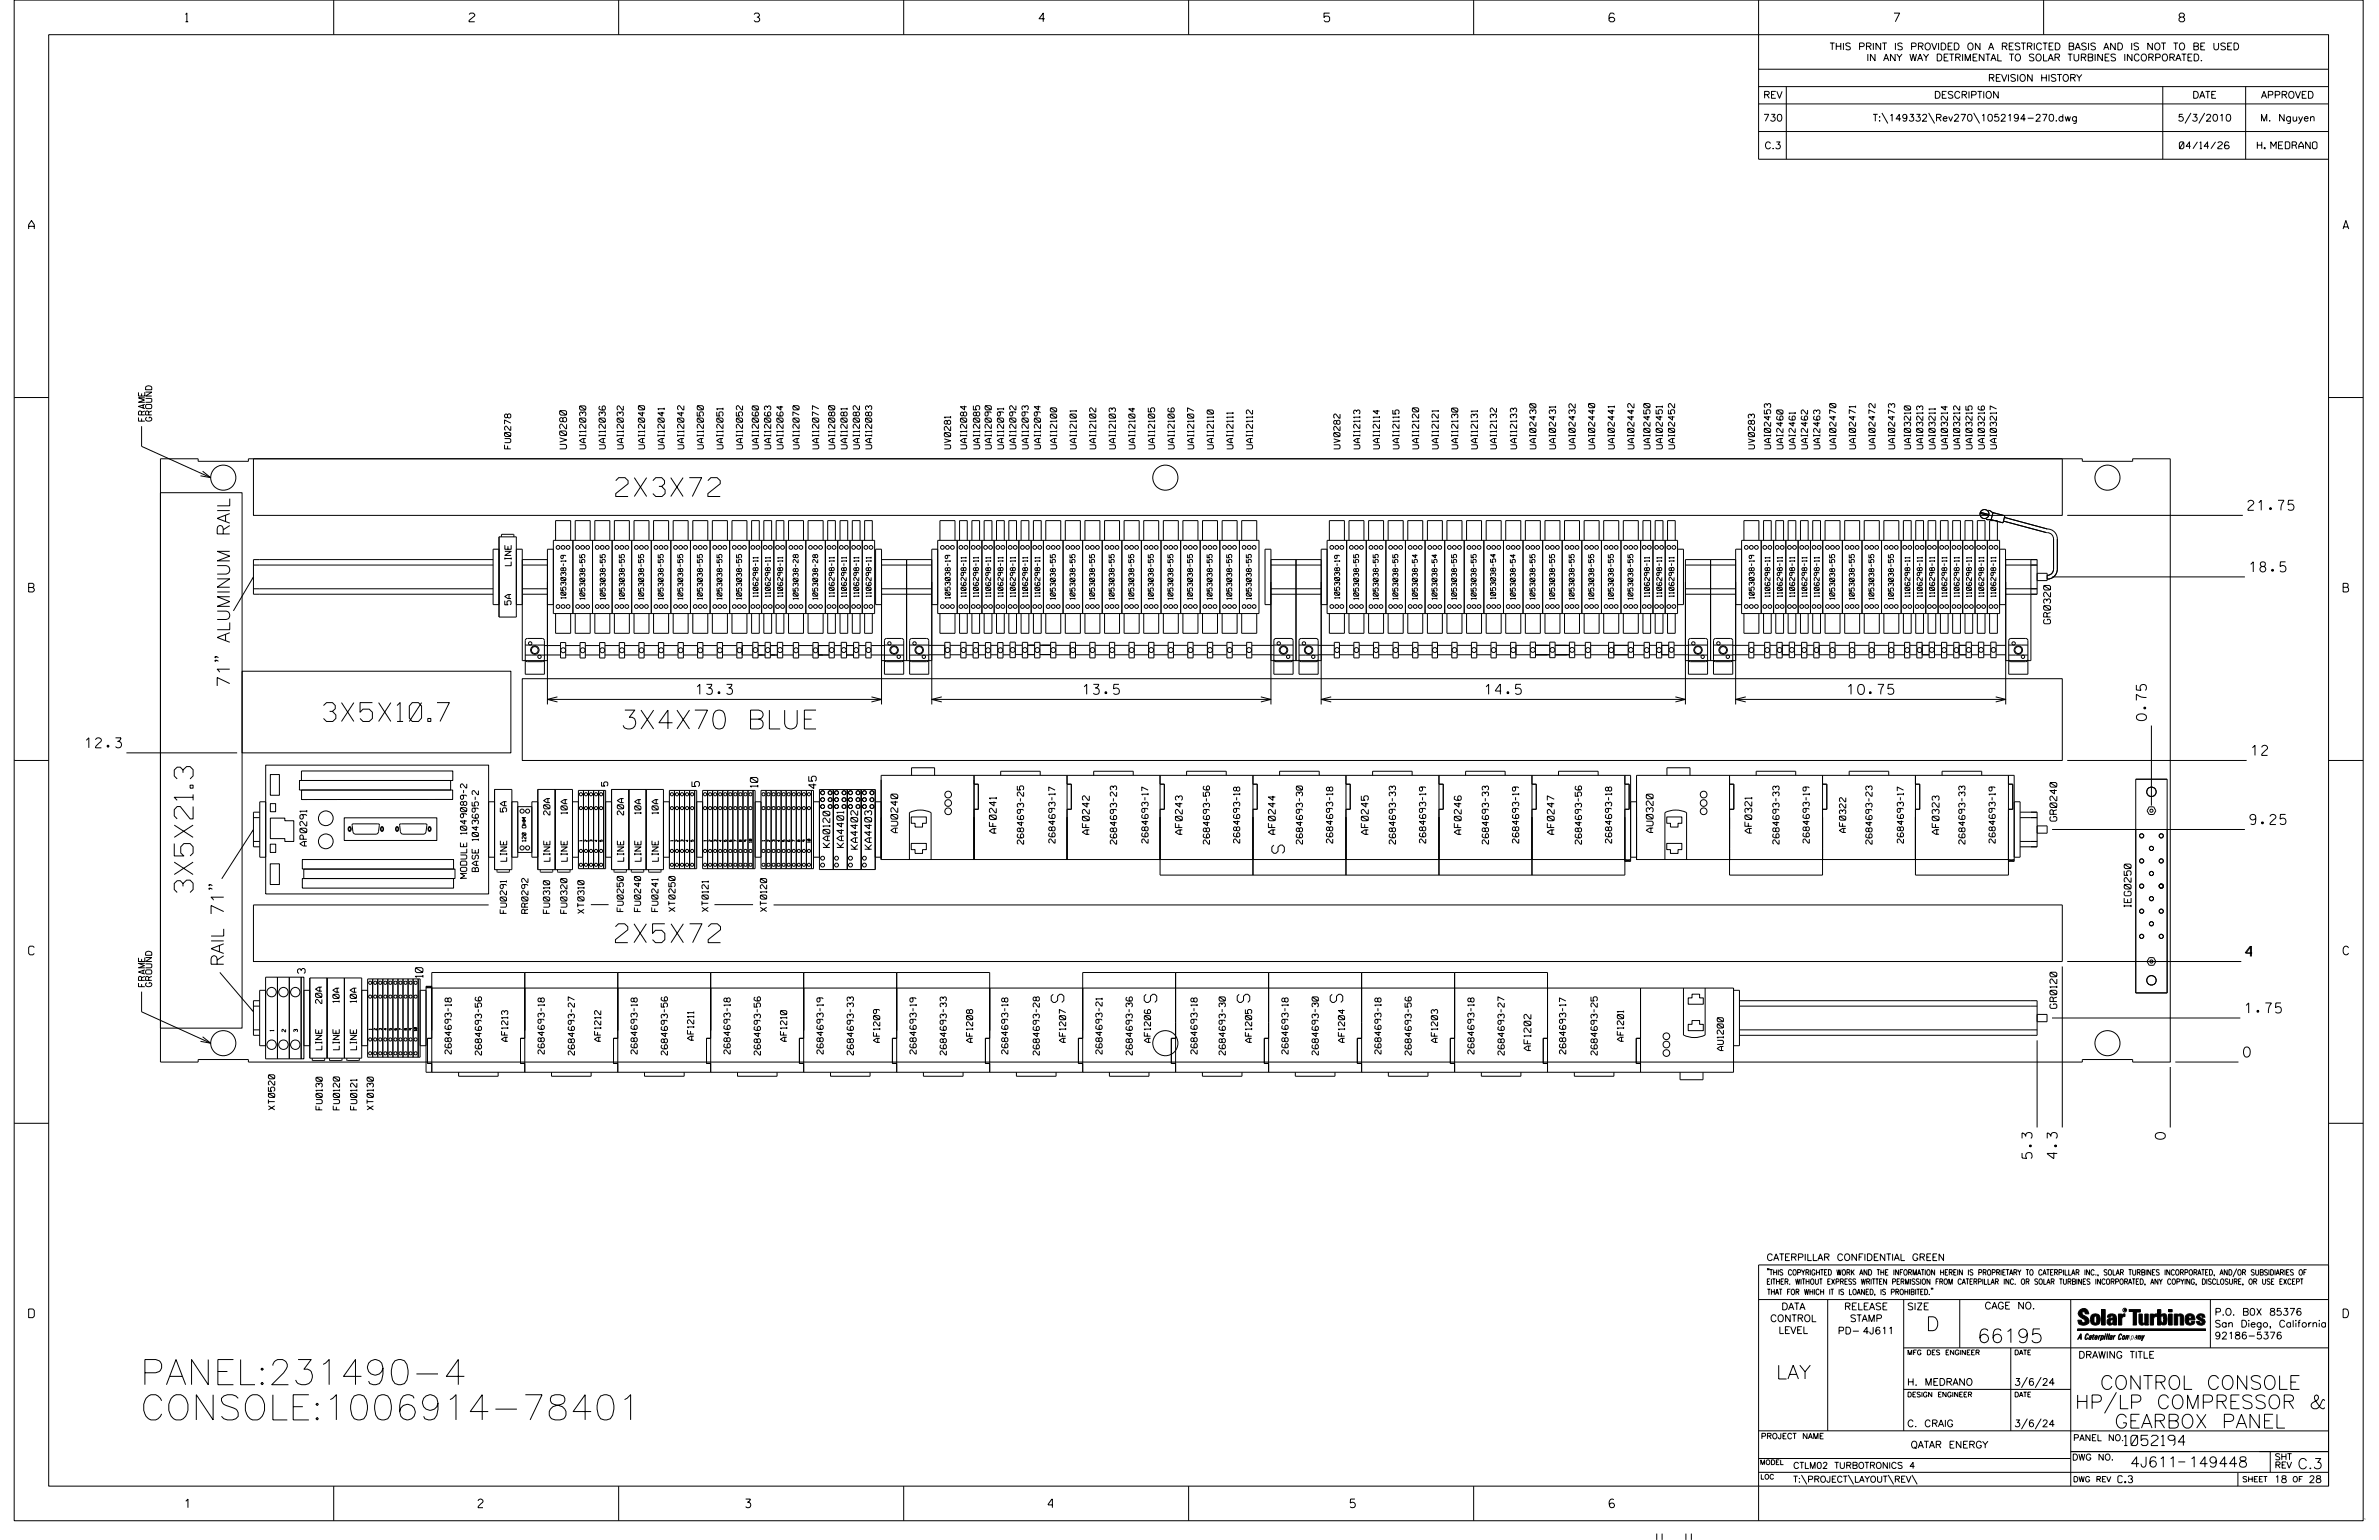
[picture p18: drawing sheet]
<svg xmlns="http://www.w3.org/2000/svg" width="864mm" height="559mm" viewBox="0 0 864 559" stroke-linecap="round" stroke-linejoin="round" font-family="sans-serif">
<defs><g id="words">
<g font-size="9.1">
<text x="50.9" y="502.5">PANEL:231490-4</text>
<text x="50.9" y="515.2">CONSOLE:1006914-78401</text>
</g>
<g font-size="6.8">
<text x="223.5" y="180.2">2X3X72</text>
<text x="117.5" y="261.8">3X5X10.7</text>
<text x="225.2" y="264.5">3X4X70 BLUE</text>
<text x="70.1" y="323.8" transform="rotate(-90 70.1 323.8)">3X5X21.3</text>
<text x="223.4" y="342">2X5X72</text>
</g>
<g font-size="5">
<text x="699.1" y="482.8">D</text>
<text x="717.8" y="487.2">66195</text>
<text x="644.7" y="500.4">LAY</text>
<text x="762.3" y="504.1">CONTROL CONSOLE</text>
</g>
<g font-size="4.6">
<text x="83.4" y="249.6" transform="rotate(-90 83.4 249.6)">71&quot; ALUMINUM RAIL</text>
<text x="466.2" y="309.6" transform="rotate(-90 466.2 309.6)">S</text>
<text x="81.2" y="350.7" transform="rotate(-90 81.2 350.7)">RAIL 71&quot;</text>
<text x="381.6" y="360.8" transform="rotate(90 381.6 360.8)">S</text>
<text x="415.4" y="360.8" transform="rotate(90 415.4 360.8)">S</text>
<text x="449.1" y="360.8" transform="rotate(90 449.1 360.8)">S</text>
<text x="482.9" y="360.8" transform="rotate(90 482.9 360.8)">S</text>
</g>
<g font-size="3.8">
<text x="771.1" y="524.6">1052194</text>
<text x="773.3" y="532.4">4J611</text>
<text x="794.5" y="532.4">149448</text>
<text x="834" y="533">C.3</text>
</g>
<g font-size="3.6">
<text x="816" y="185.2">21.75</text>
<text x="816.7" y="207.5">18.5</text>
<text x="252.8" y="252">13.3</text>
<text x="393.3" y="252">13.5</text>
<text x="539.2" y="252">14.5</text>
<text x="670.7" y="252">10.75</text>
<text x="779.2" y="261.4" transform="rotate(-90 779.2 261.4)">0.75</text>
<text x="31" y="271.4">12.3</text>
<text x="817.4" y="274.1">12</text>
<text x="816.7" y="299.2">9.25</text>
<text x="815.1" y="347.1">4</text>
<text x="815.1" y="367.6">1.75</text>
<text x="814.4" y="383.5">0</text>
<text x="786" y="413.4" transform="rotate(-90 786 413.4)">0</text>
<text x="737.7" y="420.4" transform="rotate(-90 737.7 420.4)">5.3</text>
<text x="746.8" y="420.4" transform="rotate(-90 746.8 420.4)">4.3</text>
</g>
<g font-size="3.1">
<text x="67.3" y="7.9">1</text>
<text x="170.3" y="7.9">2</text>
<text x="273.7" y="7.9">3</text>
<text x="377.2" y="7.9">4</text>
<text x="480.6" y="7.9">5</text>
<text x="584.1" y="7.9">6</text>
<text x="687.5" y="7.9">7</text>
<text x="791" y="7.9">8</text>
<text x="10.4" y="83.1">A</text>
<text x="850.5" y="83.1">A</text>
<text x="10.4" y="214.8">B</text>
<text x="850.6" y="214.8">B</text>
<text x="10.4" y="346.5">C</text>
<text x="850.6" y="346.5">C</text>
<text x="10.4" y="478.1">D</text>
<text x="850.6" y="478.1">D</text>
<text x="67.2" y="547.1">1</text>
<text x="173.5" y="547.1">2</text>
<text x="270.7" y="547.1">3</text>
<text x="380.4" y="547.1">4</text>
<text x="490.1" y="547.1">5</text>
</g>
<g font-size="2.7">
<text x="253.9" y="285.4" transform="rotate(-90 253.9 285.4)">5</text>
<text x="275.1" y="285.7" transform="rotate(-90 275.1 285.7)">10</text>
<text x="296.3" y="286.1" transform="rotate(-90 296.3 286.1)">45</text>
<text x="110.8" y="353.2" transform="rotate(-90 110.8 353.2)">3</text>
<text x="153.5" y="354.7" transform="rotate(-90 153.5 354.7)">10</text>
</g>
<g font-size="2.5">
<text x="664.2" y="18.1">THIS PRINT IS PROVIDED ON A RESTRICTED BASIS AND IS NOT TO BE USED</text>
<text x="677.6" y="22.1">IN ANY WAY DETRIMENTAL TO SOLAR TURBINES INCORPORATED.</text>
<text x="721.7" y="29.5">REVISION HISTORY</text>
<text x="640.1" y="35.7">REV</text>
<text x="702.1" y="35.7">DESCRIPTION</text>
<text x="795.8" y="35.7">DATE</text>
<text x="820.8" y="35.7">APPROVED</text>
<text x="640" y="44">730</text>
<text x="679.8" y="44">T:\149332\Rev270\1052194-270.dwg</text>
<text x="790.5" y="44">5/3/2010</text>
<text x="820.5" y="44">M. Nguyen</text>
<text x="791.1" y="54">04/14/26</text>
<text x="819.4" y="54">H. MEDRANO</text>
<text x="640.5" y="54">C.3</text>
<text x="205.7" y="162.9" transform="rotate(-90 205.7 162.9)">UV0280</text>
<text x="744.4" y="226.4" transform="rotate(-90 744.4 226.4)">GR0320</text>
<text x="746.6" y="297.9" transform="rotate(-90 746.6 297.9)">GR0240</text>
<text x="325.9" y="302.1" transform="rotate(-90 325.9 302.1)">AU0240</text>
<text x="361.7" y="302.3" transform="rotate(-90 361.7 302.3)">AF0241</text>
<text x="395.4" y="302.8" transform="rotate(-90 395.4 302.8)">AF0242</text>
<text x="429.2" y="302.8" transform="rotate(-90 429.2 302.8)">AF0243</text>
<text x="462.9" y="302.8" transform="rotate(-90 462.9 302.8)">AF0244</text>
<text x="496.7" y="302.8" transform="rotate(-90 496.7 302.8)">AF0245</text>
<text x="530.4" y="302.8" transform="rotate(-90 530.4 302.8)">AF0246</text>
<text x="564.2" y="302.8" transform="rotate(-90 564.2 302.8)">AF0247</text>
<text x="600.1" y="302.1" transform="rotate(-90 600.1 302.1)">AU0320</text>
<text x="635.9" y="302.3" transform="rotate(-90 635.9 302.3)">AF0321</text>
<text x="703.9" y="302.7" transform="rotate(-90 703.9 302.7)">AF0323</text>
<text x="111.4" y="307" transform="rotate(-90 111.4 307)">AP0291</text>
<text x="301.2" y="307.5" transform="rotate(-90 301.2 307.5)">KA0120</text>
<text x="306.3" y="307.5" transform="rotate(-90 306.3 307.5)">KA4401</text>
<text x="311.4" y="308.1" transform="rotate(-90 311.4 308.1)">KA4402</text>
<text x="316.4" y="308.1" transform="rotate(-90 316.4 308.1)">KA4403</text>
<text x="773.6" y="329.1" transform="rotate(-90 773.6 329.1)">IEG0250</text>
<text x="746.6" y="365.9" transform="rotate(-90 746.6 365.9)">GR0120</text>
<text x="555.7" y="381.2" transform="rotate(-90 555.7 381.2)">AF1202</text>
<text x="641.3" y="457.4">CATERPILLAR CONFIDENTIAL GREEN</text>
<text x="642.6" y="479.6">CONTROL</text>
<text x="646.6" y="475.3">DATA</text>
<text x="669.5" y="475.3">RELEASE</text>
<text x="671.5" y="479.6">STAMP</text>
<text x="692.3" y="475.3">SIZE</text>
<text x="720.4" y="475">CAGE NO.</text>
<text x="803.9" y="477.3">P.O. B0X 85376</text>
<text x="645.6" y="483.9">LEVEL</text>
<text x="667.1" y="484.1">PD- 4J611</text>
<text x="803.9" y="481.6">San Diego, California</text>
<text x="803.9" y="485.9">92186-5376</text>
<text x="754.5" y="492.9">DRAWING TITLE</text>
<text x="692.3" y="502.7">H. MEDRANO</text>
<text x="731.2" y="502.7">3/6/24</text>
<text x="692.3" y="517.8">C. CRAIG</text>
<text x="731.2" y="517.8">3/6/24</text>
<text x="693.6" y="525.5">QATAR ENERGY</text>
<text x="768.8" y="538">C.3</text>
<text x="825.5" y="538">18</text>
<text x="838.1" y="538">28</text>
</g>
<g font-size="2.3">
<text x="52.6" y="152.8" transform="rotate(-90 52.6 152.8)">FRAME</text>
<text x="55.1" y="152.8" transform="rotate(-90 55.1 152.8)">GROUND</text>
<text x="185.4" y="162.9" transform="rotate(-90 185.4 162.9)">FU0278</text>
<text x="212.7" y="162.9" transform="rotate(-90 212.7 162.9)">UAI12030</text>
<text x="219.7" y="162.9" transform="rotate(-90 219.7 162.9)">UAI12036</text>
<text x="226.3" y="162.9" transform="rotate(-90 226.3 162.9)">UAI12032</text>
<text x="234" y="162.9" transform="rotate(-90 234 162.9)">UAI12040</text>
<text x="241.1" y="162.9" transform="rotate(-90 241.1 162.9)">UAI12041</text>
<text x="248.2" y="162.9" transform="rotate(-90 248.2 162.9)">UAI12042</text>
<text x="255.3" y="162.9" transform="rotate(-90 255.3 162.9)">UAI12050</text>
<text x="262.5" y="162.9" transform="rotate(-90 262.5 162.9)">UAI12051</text>
<text x="269.6" y="162.9" transform="rotate(-90 269.6 162.9)">UAI12052</text>
<text x="275.3" y="162.9" transform="rotate(-90 275.3 162.9)">UAI12060</text>
<text x="279.8" y="162.9" transform="rotate(-90 279.8 162.9)">UAI12063</text>
<text x="284.3" y="162.9" transform="rotate(-90 284.3 162.9)">UAI12064</text>
<text x="290.1" y="162.9" transform="rotate(-90 290.1 162.9)">UAI12070</text>
<text x="297.2" y="162.9" transform="rotate(-90 297.2 162.9)">UAI12077</text>
<text x="303" y="162.9" transform="rotate(-90 303 162.9)">UAI12080</text>
<text x="307.5" y="162.9" transform="rotate(-90 307.5 162.9)">UAI12081</text>
<text x="312" y="162.9" transform="rotate(-90 312 162.9)">UAI12082</text>
<text x="316.5" y="162.9" transform="rotate(-90 316.5 162.9)">UAI12083</text>
<text x="345.1" y="162.9" transform="rotate(-90 345.1 162.9)">UV0281</text>
<text x="350.9" y="162.9" transform="rotate(-90 350.9 162.9)">UAI12084</text>
<text x="355.6" y="162.9" transform="rotate(-90 355.6 162.9)">UAI12085</text>
<text x="359.9" y="162.9" transform="rotate(-90 359.9 162.9)">UAI12090</text>
<text x="364.3" y="162.9" transform="rotate(-90 364.3 162.9)">UAI12091</text>
<text x="368.8" y="162.9" transform="rotate(-90 368.8 162.9)">UAI12092</text>
<text x="373.3" y="162.9" transform="rotate(-90 373.3 162.9)">UAI12093</text>
<text x="377.7" y="162.9" transform="rotate(-90 377.7 162.9)">UAI12094</text>
<text x="383.6" y="162.9" transform="rotate(-90 383.6 162.9)">UAI12100</text>
<text x="390.7" y="162.9" transform="rotate(-90 390.7 162.9)">UAI12101</text>
<text x="397.8" y="162.9" transform="rotate(-90 397.8 162.9)">UAI12102</text>
<text x="404.9" y="162.9" transform="rotate(-90 404.9 162.9)">UAI12103</text>
<text x="412" y="162.9" transform="rotate(-90 412 162.9)">UAI12104</text>
<text x="419.1" y="162.9" transform="rotate(-90 419.1 162.9)">UAI12105</text>
<text x="426.3" y="162.9" transform="rotate(-90 426.3 162.9)">UAI12106</text>
<text x="433.4" y="162.9" transform="rotate(-90 433.4 162.9)">UAI12107</text>
<text x="440.5" y="162.9" transform="rotate(-90 440.5 162.9)">UAI12110</text>
<text x="447.6" y="162.9" transform="rotate(-90 447.6 162.9)">UAI12111</text>
<text x="454.7" y="162.9" transform="rotate(-90 454.7 162.9)">UAI12112</text>
<text x="486.4" y="162.9" transform="rotate(-90 486.4 162.9)">UV0282</text>
<text x="493.6" y="162.9" transform="rotate(-90 493.6 162.9)">UAI12113</text>
<text x="500.8" y="162.9" transform="rotate(-90 500.8 162.9)">UAI12114</text>
<text x="507.9" y="162.9" transform="rotate(-90 507.9 162.9)">UAI12115</text>
<text x="515" y="162.9" transform="rotate(-90 515 162.9)">UAI12120</text>
<text x="522.1" y="162.9" transform="rotate(-90 522.1 162.9)">UAI12121</text>
<text x="529.2" y="162.9" transform="rotate(-90 529.2 162.9)">UAI12130</text>
<text x="536.3" y="162.9" transform="rotate(-90 536.3 162.9)">UAI12131</text>
<text x="543.3" y="162.9" transform="rotate(-90 543.3 162.9)">UAI12132</text>
<text x="550.6" y="162.9" transform="rotate(-90 550.6 162.9)">UAI12133?</text>
<text x="557.6" y="162.9" transform="rotate(-90 557.6 162.9)">UAI02430</text>
<text x="564.7" y="162.9" transform="rotate(-90 564.7 162.9)">UAI02431</text>
<text x="571.8" y="162.9" transform="rotate(-90 571.8 162.9)">UAI02432</text>
<text x="578.9" y="162.9" transform="rotate(-90 578.9 162.9)">UAI02440</text>
<text x="586" y="162.9" transform="rotate(-90 586 162.9)">UAI02441</text>
<text x="593.1" y="162.9" transform="rotate(-90 593.1 162.9)">UAI02442</text>
<text x="599" y="162.9" transform="rotate(-90 599 162.9)">UAI02450</text>
<text x="603.4" y="162.9" transform="rotate(-90 603.4 162.9)">UAI02451</text>
<text x="607.9" y="162.9" transform="rotate(-90 607.9 162.9)">UAI02452</text>
<text x="636.9" y="162.9" transform="rotate(-90 636.9 162.9)">UV0283</text>
<text x="642.8" y="162.9" transform="rotate(-90 642.8 162.9)">UAI02453</text>
<text x="647.2" y="162.9" transform="rotate(-90 647.2 162.9)">UAI2460</text>
<text x="651.7" y="162.9" transform="rotate(-90 651.7 162.9)">UAI2461</text>
<text x="656.2" y="162.9" transform="rotate(-90 656.2 162.9)">UAI2462</text>
<text x="660.6" y="162.9" transform="rotate(-90 660.6 162.9)">UAI2463</text>
<text x="666.5" y="162.9" transform="rotate(-90 666.5 162.9)">UAI02470</text>
<text x="673.6" y="162.9" transform="rotate(-90 673.6 162.9)">UAI02471</text>
<text x="680.7" y="162.9" transform="rotate(-90 680.7 162.9)">UAI02472</text>
<text x="687.8" y="162.9" transform="rotate(-90 687.8 162.9)">UAI02473</text>
<text x="693.6" y="162.9" transform="rotate(-90 693.6 162.9)">UAI03210</text>
<text x="698" y="162.9" transform="rotate(-90 698 162.9)">UAI03213</text>
<text x="702.5" y="162.9" transform="rotate(-90 702.5 162.9)">UAI03211</text>
<text x="707" y="162.9" transform="rotate(-90 707 162.9)">UAI03214</text>
<text x="711.4" y="162.9" transform="rotate(-90 711.4 162.9)">UAI03212</text>
<text x="715.9" y="162.9" transform="rotate(-90 715.9 162.9)">UAI03215</text>
<text x="720.4" y="162.9" transform="rotate(-90 720.4 162.9)">UAI03216</text>
<text x="724.7" y="162.9" transform="rotate(-90 724.7 162.9)">UAI03217</text>
<text x="185.5" y="205.3" transform="rotate(-90 185.5 205.3)">LINE</text>
<text x="185.5" y="219.5" transform="rotate(-90 185.5 219.5)">5A</text>
<text x="220.6" y="285.2" transform="rotate(-90 220.6 285.2)">5</text>
<text x="183.9" y="294.6" transform="rotate(-90 183.9 294.6)">5A</text>
<text x="199.6" y="295.7" transform="rotate(-90 199.6 295.7)">20A</text>
<text x="205.9" y="295.4" transform="rotate(-90 205.9 295.4)">10A</text>
<text x="226.4" y="295.7" transform="rotate(-90 226.4 295.7)">20A</text>
<text x="232.7" y="295.4" transform="rotate(-90 232.7 295.4)">10A</text>
<text x="238.9" y="295.4" transform="rotate(-90 238.9 295.4)">10A</text>
<text x="383" y="305.9" transform="rotate(-90 383 305.9)">2684693-17</text>
<text x="416.8" y="305.9" transform="rotate(-90 416.8 305.9)">2684693-17</text>
<text x="450.1" y="305.9" transform="rotate(-90 450.1 305.9)">2684693-18</text>
<text x="483.8" y="305.9" transform="rotate(-90 483.8 305.9)">2684693-18</text>
<text x="517.6" y="305.9" transform="rotate(-90 517.6 305.9)">2684693-19</text>
<text x="551.3" y="305.9" transform="rotate(-90 551.3 305.9)">2684693-19</text>
<text x="585.1" y="305.9" transform="rotate(-90 585.1 305.9)">2684693-18</text>
<text x="656.8" y="305.9" transform="rotate(-90 656.8 305.9)">2684693-19</text>
<text x="670" y="302.1" transform="rotate(-90 670 302.1)">AF0322</text>
<text x="691" y="305.9" transform="rotate(-90 691 305.9)">2684693-17</text>
<text x="724.3" y="305.9" transform="rotate(-90 724.3 305.9)">2684693-19</text>
<text x="371.6" y="306.3" transform="rotate(-90 371.6 306.3)">2684693-25</text>
<text x="405.3" y="306.3" transform="rotate(-90 405.3 306.3)">2684693-23</text>
<text x="439.1" y="306.3" transform="rotate(-90 439.1 306.3)">2684693-56</text>
<text x="472.8" y="306.3" transform="rotate(-90 472.8 306.3)">2684693-30</text>
<text x="506.6" y="306.3" transform="rotate(-90 506.6 306.3)">2684693-33</text>
<text x="540.3" y="306.3" transform="rotate(-90 540.3 306.3)">2684693-33</text>
<text x="574.1" y="306.3" transform="rotate(-90 574.1 306.3)">2684693-56</text>
<text x="645.8" y="306.3" transform="rotate(-90 645.8 306.3)">2684693-33</text>
<text x="679.6" y="306.3" transform="rotate(-90 679.6 306.3)">2684693-23</text>
<text x="713.3" y="306.3" transform="rotate(-90 713.3 306.3)">2684693-33</text>
<text x="173.7" y="316.2" transform="rotate(-90 173.7 316.2)">BASE 1043695-2</text>
<text x="183.9" y="312.5" transform="rotate(-90 183.9 312.5)">LINE</text>
<text x="199.6" y="312.5" transform="rotate(-90 199.6 312.5)">LINE</text>
<text x="205.9" y="312.5" transform="rotate(-90 205.9 312.5)">LINE</text>
<text x="226.4" y="312.5" transform="rotate(-90 226.4 312.5)">LINE</text>
<text x="232.7" y="312.5" transform="rotate(-90 232.7 312.5)">LINE</text>
<text x="239" y="312.5" transform="rotate(-90 239 312.5)">LINE</text>
<text x="169.4" y="318.7" transform="rotate(-90 169.4 318.7)">MODULE 1049089-2</text>
<text x="183.9" y="331.4" transform="rotate(-90 183.9 331.4)">FU0291</text>
<text x="191.7" y="331.4" transform="rotate(-90 191.7 331.4)">RR0292</text>
<text x="199.5" y="331.4" transform="rotate(-90 199.5 331.4)">FU0310</text>
<text x="205.8" y="331.4" transform="rotate(-90 205.8 331.4)">FU0320</text>
<text x="212" y="331.4" transform="rotate(-90 212 331.4)">XT0310</text>
<text x="226.3" y="330.7" transform="rotate(-90 226.3 330.7)">FU0250</text>
<text x="232.6" y="330.7" transform="rotate(-90 232.6 330.7)">FU0240</text>
<text x="238.8" y="330.7" transform="rotate(-90 238.8 330.7)">FU0241</text>
<text x="245.1" y="330.7" transform="rotate(-90 245.1 330.7)">XT0250</text>
<text x="257.1" y="330.7" transform="rotate(-90 257.1 330.7)">XT0121</text>
<text x="278.3" y="330.7" transform="rotate(-90 278.3 330.7)">XT0120</text>
<text x="52.6" y="358" transform="rotate(-90 52.6 358)">FRAME</text>
<text x="55.1" y="358" transform="rotate(-90 55.1 358)">GROUND</text>
<text x="116.8" y="364.1" transform="rotate(-90 116.8 364.1)">20A</text>
<text x="123.1" y="363.8" transform="rotate(-90 123.1 363.8)">10A</text>
<text x="129.4" y="363.8" transform="rotate(-90 129.4 363.8)">10A</text>
<text x="184.3" y="377.9" transform="rotate(-90 184.3 377.9)">AF1213</text>
<text x="218.1" y="377.9" transform="rotate(-90 218.1 377.9)">AF1212</text>
<text x="251.8" y="377.5" transform="rotate(-90 251.8 377.5)">AF1211</text>
<text x="285.6" y="377.9" transform="rotate(-90 285.6 377.9)">AF1210</text>
<text x="589.4" y="377.9" transform="rotate(-90 589.4 377.9)">AF1201</text>
<text x="116.9" y="380.9" transform="rotate(-90 116.9 380.9)">LINE</text>
<text x="123.1" y="380.9" transform="rotate(-90 123.1 380.9)">LINE</text>
<text x="129.4" y="380.9" transform="rotate(-90 129.4 380.9)">LINE</text>
<text x="163.8" y="382.5" transform="rotate(-90 163.8 382.5)">2684693-18</text>
<text x="174.8" y="382.8" transform="rotate(-90 174.8 382.8)">2684693-56</text>
<text x="197.6" y="382.5" transform="rotate(-90 197.6 382.5)">2684693-18</text>
<text x="208.5" y="382.8" transform="rotate(-90 208.5 382.8)">2684693-27</text>
<text x="231.3" y="382.5" transform="rotate(-90 231.3 382.5)">2684693-18</text>
<text x="242.3" y="382.8" transform="rotate(-90 242.3 382.8)">2684693-56</text>
<text x="265.1" y="382.5" transform="rotate(-90 265.1 382.5)">2684693-18</text>
<text x="276" y="382.8" transform="rotate(-90 276 382.8)">2684693-56</text>
<text x="298.8" y="382.5" transform="rotate(-90 298.8 382.5)">2684693-19</text>
<text x="309.8" y="382.8" transform="rotate(-90 309.8 382.8)">2684693-33</text>
<text x="319.4" y="378.2" transform="rotate(-90 319.4 378.2)">AF1209</text>
<text x="332.6" y="382.5" transform="rotate(-90 332.6 382.5)">2684693-19</text>
<text x="343.6" y="382.8" transform="rotate(-90 343.6 382.8)">2684693-33</text>
<text x="353.1" y="378.2" transform="rotate(-90 353.1 378.2)">AF1208</text>
<text x="365.9" y="382.5" transform="rotate(-90 365.9 382.5)">2684693-18</text>
<text x="377.3" y="382.8" transform="rotate(-90 377.3 382.8)">2684693-28</text>
<text x="386.9" y="378.2" transform="rotate(-90 386.9 378.2)">AF1207</text>
<text x="400.1" y="382.5" transform="rotate(-90 400.1 382.5)">2684693-21</text>
<text x="411.1" y="382.8" transform="rotate(-90 411.1 382.8)">2684693-36</text>
<text x="417.7" y="378.2" transform="rotate(-90 417.7 378.2)">AF1206</text>
<text x="434.6" y="382.5" transform="rotate(-90 434.6 382.5)">2684693-18</text>
<text x="444.8" y="382.8" transform="rotate(-90 444.8 382.8)">2684693-30</text>
<text x="454.4" y="378.2" transform="rotate(-90 454.4 378.2)">AF1205</text>
<text x="467.6" y="382.5" transform="rotate(-90 467.6 382.5)">2684693-18</text>
<text x="478.6" y="382.8" transform="rotate(-90 478.6 382.8)">2684693-30</text>
<text x="488.1" y="378.2" transform="rotate(-90 488.1 378.2)">AF1204</text>
<text x="501.3" y="382.5" transform="rotate(-90 501.3 382.5)">2684693-18</text>
<text x="512.3" y="382.8" transform="rotate(-90 512.3 382.8)">2684693-56</text>
<text x="521.9" y="378.2" transform="rotate(-90 521.9 378.2)">AF1203</text>
<text x="535.1" y="382.5" transform="rotate(-90 535.1 382.5)">2684693-18</text>
<text x="546.1" y="382.8" transform="rotate(-90 546.1 382.8)">2684693-27</text>
<text x="568.4" y="382.5" transform="rotate(-90 568.4 382.5)">2684693-17</text>
<text x="579.8" y="382.8" transform="rotate(-90 579.8 382.8)">2684693-25</text>
<text x="625.6" y="381.2" transform="rotate(-90 625.6 381.2)">AU1200</text>
<text x="99.7" y="402.7" transform="rotate(-90 99.7 402.7)">XT0520</text>
<text x="117" y="402.7" transform="rotate(-90 117 402.7)">FU0130</text>
<text x="123.3" y="402.7" transform="rotate(-90 123.3 402.7)">FU0120</text>
<text x="129.5" y="402.7" transform="rotate(-90 129.5 402.7)">FU0121</text>
<text x="135.5" y="402.7" transform="rotate(-90 135.5 402.7)">XT0130</text>
<text x="752.6" y="522.8">PANEL NO.</text>
<text x="650.9" y="532.9">CTLM02 TURBOTRONICS 4</text>
<text x="752.2" y="529.9">DWG NO.</text>
<text x="825.7" y="532.7">REV</text>
<text x="825.7" y="529.7">SHT</text>
<text x="650.9" y="537.9">T:\PROJECT\LAYOUT\REV\</text>
</g>
<g font-size="2">
<text x="641.3" y="466.1">EITHER. WITHOUT EXPRESS WRITTEN PERMISSION FROM CATERPILLAR INC. OR SOLAR TURBINES INCORPORATED, ANY COPYING, DISCLOSURE, OR USE EXCEPT</text>
<text x="641.3" y="462.7">&quot;THIS COPYRIGHTED WORK AND THE INFORMATION HEREIN IS PROPRIETARY TO CATERPILLAR INC., SOLAR TURBINES INCORPORATED, AND/OR SUBSIDIARIES OF</text>
<text x="641.5" y="469.8">THAT FOR WHICH IT IS LOANED, IS PROHIBITED.&quot;</text>
<text x="639.2" y="522.1">PROJECT NAME</text>
<text x="752.5" y="537.8">DWG REV</text>
<text x="814" y="537.8">SHEET</text>
<text x="832.2" y="537.8">OF</text>
</g>
<g font-size="1.8">
<text x="205.4" y="217.2" transform="rotate(-90 205.4 217.2)">1053038-19</text>
<text x="212.3" y="217.5" transform="rotate(-90 212.3 217.5)">1053038-55</text>
<text x="219.7" y="217.5" transform="rotate(-90 219.7 217.5)">1053038-55</text>
<text x="226.7" y="217.5" transform="rotate(-90 226.7 217.5)">1053038-55</text>
<text x="233.6" y="217.5" transform="rotate(-90 233.6 217.5)">1053038-55</text>
<text x="240.8" y="217.5" transform="rotate(-90 240.8 217.5)">1053038-55</text>
<text x="247.9" y="217.5" transform="rotate(-90 247.9 217.5)">1053038-55</text>
<text x="255" y="217.5" transform="rotate(-90 255 217.5)">1053038-55</text>
<text x="262.1" y="217.5" transform="rotate(-90 262.1 217.5)">1053038-55</text>
<text x="269.2" y="217.5" transform="rotate(-90 269.2 217.5)">1053038-55</text>
<text x="275.2" y="216.6" transform="rotate(-90 275.2 216.6)">1106298-11</text>
<text x="279.7" y="216.6" transform="rotate(-90 279.7 216.6)">1106298-11</text>
<text x="284.1" y="216.6" transform="rotate(-90 284.1 216.6)">1106298-11</text>
<text x="289.7" y="217.5" transform="rotate(-90 289.7 217.5)">1053038-28</text>
<text x="296.8" y="217.5" transform="rotate(-90 296.8 217.5)">1053038-28</text>
<text x="302.8" y="216.6" transform="rotate(-90 302.8 216.6)">1106298-11</text>
<text x="307.3" y="216.6" transform="rotate(-90 307.3 216.6)">1106298-11</text>
<text x="311.8" y="216.6" transform="rotate(-90 311.8 216.6)">1106298-11</text>
<text x="316.2" y="216.6" transform="rotate(-90 316.2 216.6)">1106298-11</text>
<text x="344.9" y="217.2" transform="rotate(-90 344.9 217.2)">1053038-19</text>
<text x="350.7" y="216.6" transform="rotate(-90 350.7 216.6)">1106298-11</text>
<text x="355.2" y="216.6" transform="rotate(-90 355.2 216.6)">1106298-11</text>
<text x="359.6" y="216.6" transform="rotate(-90 359.6 216.6)">1106298-11</text>
<text x="364.1" y="216.6" transform="rotate(-90 364.1 216.6)">1106298-11</text>
<text x="368.6" y="216.6" transform="rotate(-90 368.6 216.6)">1106298-11</text>
<text x="373" y="216.6" transform="rotate(-90 373 216.6)">1106298-11</text>
<text x="377.5" y="216.6" transform="rotate(-90 377.5 216.6)">1106298-11</text>
<text x="383.1" y="217.5" transform="rotate(-90 383.1 217.5)">1053038-55</text>
<text x="390.2" y="217.5" transform="rotate(-90 390.2 217.5)">1053038-55</text>
<text x="397.3" y="217.5" transform="rotate(-90 397.3 217.5)">1053038-55</text>
<text x="404.5" y="217.5" transform="rotate(-90 404.5 217.5)">1053038-55</text>
<text x="411.6" y="217.5" transform="rotate(-90 411.6 217.5)">1053038-55</text>
<text x="418.7" y="217.5" transform="rotate(-90 418.7 217.5)">1053038-55</text>
<text x="425.8" y="217.5" transform="rotate(-90 425.8 217.5)">1053038-55</text>
<text x="432.9" y="217.5" transform="rotate(-90 432.9 217.5)">1053038-55</text>
<text x="440" y="217.5" transform="rotate(-90 440 217.5)">1053038-55</text>
<text x="447.1" y="217.5" transform="rotate(-90 447.1 217.5)">1053038-55</text>
<text x="454.2" y="217.5" transform="rotate(-90 454.2 217.5)">1053038-55</text>
<text x="486.3" y="217.2" transform="rotate(-90 486.3 217.2)">1053038-19</text>
<text x="493.2" y="217.5" transform="rotate(-90 493.2 217.5)">1053038-55</text>
<text x="500.3" y="217.5" transform="rotate(-90 500.3 217.5)">1053038-55</text>
<text x="507.4" y="217.5" transform="rotate(-90 507.4 217.5)">1053038-55</text>
<text x="514.5" y="217.5" transform="rotate(-90 514.5 217.5)">1053038-54</text>
<text x="521.6" y="217.5" transform="rotate(-90 521.6 217.5)">1053038-54</text>
<text x="528.8" y="217.5" transform="rotate(-90 528.8 217.5)">1053038-55</text>
<text x="535.9" y="217.5" transform="rotate(-90 535.9 217.5)">1053038-55</text>
<text x="542.9" y="217.3" transform="rotate(-90 542.9 217.3)">1053038-54</text>
<text x="550.1" y="217.5" transform="rotate(-90 550.1 217.5)">1053038-55</text>
<text x="557.2" y="217.5" transform="rotate(-90 557.2 217.5)">1053038-55</text>
<text x="564.3" y="217.5" transform="rotate(-90 564.3 217.5)">1053038-55</text>
<text x="571.4" y="217.5" transform="rotate(-90 571.4 217.5)">1053038-55</text>
<text x="578.6" y="217.5" transform="rotate(-90 578.6 217.5)">1053038-55</text>
<text x="585.7" y="217.5" transform="rotate(-90 585.7 217.5)">1053038-55</text>
<text x="592.8" y="217.5" transform="rotate(-90 592.8 217.5)">1053038-55</text>
<text x="598.8" y="216.6" transform="rotate(-90 598.8 216.6)">1106298-11</text>
<text x="603.2" y="216.6" transform="rotate(-90 603.2 216.6)">1106298-11</text>
<text x="607.7" y="216.6" transform="rotate(-90 607.7 216.6)">1106298-11</text>
<text x="636.8" y="217.2" transform="rotate(-90 636.8 217.2)">1053038-19</text>
<text x="642.5" y="216.6" transform="rotate(-90 642.5 216.6)">1106298-11</text>
<text x="647" y="216.6" transform="rotate(-90 647 216.6)">1106298-11</text>
<text x="651.5" y="216.6" transform="rotate(-90 651.5 216.6)">1106298-11</text>
<text x="655.9" y="216.6" transform="rotate(-90 655.9 216.6)">1106298-11</text>
<text x="660.4" y="216.6" transform="rotate(-90 660.4 216.6)">1106298-11</text>
<text x="666" y="217.5" transform="rotate(-90 666 217.5)">1053038-55</text>
<text x="673.1" y="217.5" transform="rotate(-90 673.1 217.5)">1053038-55</text>
<text x="680.2" y="217.5" transform="rotate(-90 680.2 217.5)">1053038-55</text>
<text x="687.4" y="217.5" transform="rotate(-90 687.4 217.5)">1053038-55</text>
<text x="693.3" y="216.6" transform="rotate(-90 693.3 216.6)">1106298-11</text>
<text x="697.8" y="216.6" transform="rotate(-90 697.8 216.6)">1106298-11</text>
<text x="702.3" y="216.6" transform="rotate(-90 702.3 216.6)">1106298-11</text>
<text x="706.7" y="216.6" transform="rotate(-90 706.7 216.6)">1106298-11</text>
<text x="711.2" y="216.6" transform="rotate(-90 711.2 216.6)">1106298-11</text>
<text x="715.7" y="216.6" transform="rotate(-90 715.7 216.6)">1106298-11</text>
<text x="720.1" y="216.6" transform="rotate(-90 720.1 216.6)">1106298-11</text>
<text x="724.5" y="216.6" transform="rotate(-90 724.5 216.6)">1106298-11</text>
<text x="692.3" y="491.6">MFG DES ENGINEER</text>
<text x="731.2" y="491.6">DATE</text>
<text x="692.3" y="506.9">DESIGN ENGINEER</text>
<text x="731.2" y="506.9">DATE</text>
<text x="638.9" y="531.5">MODEL</text>
<text x="639" y="536.7">LOC</text>
</g>
<g font-size="1.4">
<text x="190.9" y="305.3" transform="rotate(-90 190.9 305.3)">120 OHM</text>
<text x="99.4" y="374.2" transform="rotate(-90 99.4 374.2)">1</text>
<text x="103.7" y="374.4" transform="rotate(-90 103.7 374.4)">2</text>
<text x="108" y="374.4" transform="rotate(-90 108 374.4)">3</text>
</g>
<g font-size=".9">
<text x="211.3" y="305.2" transform="rotate(-90 211.3 305.2)">1</text>
<text x="213.2" y="305.4" transform="rotate(-90 213.2 305.4)">2</text>
<text x="215" y="305.4" transform="rotate(-90 215 305.4)">3</text>
<text x="216.8" y="305.4" transform="rotate(-90 216.8 305.4)">4</text>
<text x="218.7" y="305.4" transform="rotate(-90 218.7 305.4)">5</text>
<text x="244.4" y="305.2" transform="rotate(-90 244.4 305.2)">1</text>
<text x="246.2" y="305.4" transform="rotate(-90 246.2 305.4)">2</text>
<text x="248" y="305.4" transform="rotate(-90 248 305.4)">3</text>
<text x="249.9" y="305.4" transform="rotate(-90 249.9 305.4)">4</text>
<text x="251.7" y="305.4" transform="rotate(-90 251.7 305.4)">5</text>
<text x="256.4" y="305.2" transform="rotate(-90 256.4 305.2)">1</text>
<text x="258.2" y="305.4" transform="rotate(-90 258.2 305.4)">2</text>
<text x="260.1" y="305.4" transform="rotate(-90 260.1 305.4)">3</text>
<text x="261.9" y="305.4" transform="rotate(-90 261.9 305.4)">4</text>
<text x="263.7" y="305.4" transform="rotate(-90 263.7 305.4)">5</text>
<text x="267.4" y="305.4" transform="rotate(-90 267.4 305.4)">7</text>
<text x="269.2" y="305.4" transform="rotate(-90 269.2 305.4)">8</text>
<text x="271.1" y="305.4" transform="rotate(-90 271.1 305.4)">9</text>
<text x="272.9" y="305.7" transform="rotate(-90 272.9 305.7)">10</text>
<text x="277.6" y="305.2" transform="rotate(-90 277.6 305.2)">1</text>
<text x="279.4" y="305.4" transform="rotate(-90 279.4 305.4)">2</text>
<text x="281.3" y="305.4" transform="rotate(-90 281.3 305.4)">3</text>
<text x="283.1" y="305.4" transform="rotate(-90 283.1 305.4)">4</text>
<text x="284.9" y="305.4" transform="rotate(-90 284.9 305.4)">5</text>
<text x="288.6" y="305.4" transform="rotate(-90 288.6 305.4)">7</text>
<text x="290.4" y="305.4" transform="rotate(-90 290.4 305.4)">8</text>
<text x="292.3" y="305.4" transform="rotate(-90 292.3 305.4)">9</text>
<text x="294.1" y="305.7" transform="rotate(-90 294.1 305.7)">10</text>
<text x="134.8" y="373.6" transform="rotate(-90 134.8 373.6)">1</text>
<text x="136.7" y="373.8" transform="rotate(-90 136.7 373.8)">2</text>
<text x="138.5" y="373.8" transform="rotate(-90 138.5 373.8)">3</text>
<text x="140.3" y="373.8" transform="rotate(-90 140.3 373.8)">4</text>
<text x="142.2" y="373.8" transform="rotate(-90 142.2 373.8)">5</text>
<text x="144" y="373.8" transform="rotate(-90 144 373.8)">6</text>
<text x="145.8" y="373.8" transform="rotate(-90 145.8 373.8)">7</text>
<text x="147.7" y="373.8" transform="rotate(-90 147.7 373.8)">8</text>
<text x="149.5" y="373.8" transform="rotate(-90 149.5 373.8)">9</text>
<text x="151.3" y="374.1" transform="rotate(-90 151.3 374.1)">10</text>
<text x="771.1" y="475.9">R</text>
</g>
</g></defs>
<g fill="none" stroke="#000" stroke-width=".36">
<path d="M5.2 0h852.6v551.8h-852.6zM17.7 12.6h827.6v526.7h-827.6zM121.1 0v12.6M224.6 0v12.6M328 0v12.6M431.5 0v12.6M535 0v12.6M638.4 0v57.8h206.9M741.9 0v12.6M638.4 25.1h206.9M638.4 31.4h206.9M638.4 37.7h206.9"/>
<path d="M648.4 31.4v26.4M785.1 31.4v26.4M815.2 31.4v26.4M638.4 47.7h206.9M683.2 41l2.1 3.8M700.1 41l2.2 3.8M716.5 41l2.1 3.8M795.3 41l-2.1 3.8M800.3 41l-2.1 3.8M5.2 144.2h12.5M51.4 154.7v7.3l25.1 11.3M845.3 144.2h12.5"/>
<path d="M58.2 178.8h29.7v194.3h-29.7zM58.2 166.5h13.7v.9h18.3v-.9h665.7v.9h18.3v-.9h13.6v218.9h-13.6v-.9h-18.3v.9h-665.7v-.9h-18.3v.9h-13.7zM73.6 171l2.9 2.3-3.7-.7M92 166.5v20.5h656.6v-20.5M181.2 199.3h-2.2v20.1h2.2M181.2 194.8h6.2v29.1h-6.2zM182 194.8l.2-.9h4.2l.1 .9M187.4 199.3h2.2v40.4h9.1M200.9 199.3h-2.2v56.3M201.4 196.1h.1M201.7 196.1v-7.2h5.5v7.2M207.4 196.1h.1"/>
<path d="M208 196.1h109.5v26.5h-116.6v-26.5h7.1v26.5M208.5 196.1h.1M208.8 196.1v-7.2h5.4v7.2M214.5 196.1h.1M215.1 196.1v26.5M215.6 196.1h.1M215.9 196.1v-7.2h5.5v7.2M221.7 196.1h.1M222.2 196.1v26.5M222.7 196.1h.1M223 196.1v-7.2h5.5v7.2M228.8 196.1h.1"/>
<path d="M229.3 196.1v26.5M229.8 196.1h.1M230.2 196.1v-7.2h5.4v7.2M235.9 196.1h.1M236.4 196.1v26.5M237 196.1h.1M237.2 196.1v-7.2h5.5v7.2M243 196.1h.1M243.5 196.1v26.5M244.1 196.1h.1M244.4 196.1v-7.2h5.4v7.2M250.1 196.1h.1"/>
<path d="M250.6 196.1v26.5M251.2 196.1h.1M251.5 196.1v-7.2h5.4v7.2M257.2 196.1h.1M257.8 196.1v26.5M258.3 196.1h.1M258.6 196.1v-7.2h5.5v7.2M264.3 196.1h.1M264.9 196.1v26.5M265.4 196.1h.1M265.7 196.1v-7.2h5.4v7.2M271.5 196.1h.1"/>
<path d="M272 196.1v26.5M272.5 196.1h.1M272.8 196.1v-7.2h2.8v7.2M275.9 196.1h.1M276.5 196.1v26.5M277 196.1h.1M277.3 196.1v-7.2h2.8v7.2M280.4 196.1h.1M280.9 196.1v26.5M281.5 196.1h.1M281.8 196.1v-7.2h2.8v7.2M284.9 196.1h.1"/>
<path d="M285.4 196.1v26.5M285.9 196.1h.1M286.2 196.1v-7.2h5.5v7.2M292 196.1h.1M292.5 196.1v26.5M293 196.1h.1M293.3 196.1v-7.2h5.5v7.2M299.1 196.1h.1M299.6 196.1v26.5M300.2 196.1h.1M300.5 196.1v-7.2h2.7v7.2M303.6 196.1h.1"/>
<path d="M304.1 196.1v26.5M304.6 196.1h.1M304.9 196.1v-7.2h2.8v7.2M308 196.1h.1M308.6 196.1v26.5M309.1 196.1h.1M309.4 196.1v-7.2h2.8v7.2M312.5 196.1h.1M313 196.1v26.5M313.6 196.1h.1M313.9 196.1v-7.2h2.8v7.2M317 196.1h.1"/>
<path d="M340.4 199.3h-2.2v56.3M340.9 196.1h.1M341.2 196.1v-7.2h5.5v7.2M347 196.1h.1M347.5 196.1h109.5v26.5h-116.6v-26.5h7.1v26.5M348 196.1h.1M348.3 196.1v-7.2h2.8v7.2M351.4 196.1h.1M352 196.1v26.5M352.5 196.1h.1M352.8 196.1v-7.2h2.8v7.2M355.9 196.1h.1"/>
<path d="M356.4 196.1v26.5M357 196.1h.1M357.3 196.1v-7.2h2.8v7.2M360.4 196.1h.1M360.9 196.1v26.5M361.4 196.1h.1M361.7 196.1v-7.2h2.9v7.2M364.8 196.1h.1M365.4 196.1v26.5M365.9 196.1h.1M366.2 196.1v-7.2h2.8v7.2M369.3 196.1h.1"/>
<path d="M369.9 196.1v26.5M370.4 196.1h.1M370.7 196.1v-7.2h2.8v7.2M373.8 196.1h.1M374.3 196.1v26.5M374.9 196.1h.1M375.1 196.1v-7.2h2.9v7.2M378.2 196.1h.1M378.8 196.1v26.5M379.3 196.1h.1M379.6 196.1v-7.2h5.5v7.2M385.4 196.1h.1"/>
<path d="M385.9 196.1v26.5M386.4 196.1h.1M386.7 196.1v-7.2h5.5v7.2M392.5 196.1h.1M393 196.1v26.5M393.5 196.1h.1M393.8 196.1v-7.2h5.5v7.2M399.6 196.1h.1M400.1 196.1v26.5M400.7 196.1h.1M401 196.1v-7.2h5.4v7.2M406.7 196.1h.1"/>
<path d="M407.2 196.1v26.5M407.8 196.1h.1M408.1 196.1v-7.2h5.4v7.2M413.8 196.1h.1M414.3 196.1v26.5M414.9 196.1h.1M415.2 196.1v-7.2h5.4v7.2M420.9 196.1h.1M421.5 196.1v26.5M422 196.1h.1M422.3 196.1v-7.2h5.4v7.2M428 196.1h.1"/>
<path d="M428.6 196.1v26.5M429.1 196.1h.1M429.4 196.1v-7.2h5.5v7.2M435.2 196.1h.1M435.7 196.1v26.5M436.2 196.1h.1M436.5 196.1v-7.2h5.5v7.2M442.3 196.1h.1M442.8 196.1v26.5M443.3 196.1h.1M443.7 196.1v-7.2h5.4v7.2M449.4 196.1h.1"/>
<path d="M449.9 196.1v26.5M450.5 196.1h.1M450.7 196.1v-7.2h5.5v7.2M456.5 196.1h.1M481.8 199.3h-2.2v56.3M482.3 196.1h.1M482.6 196.1v-7.2h5.4v7.2M488.3 196.1h.1M489.4 196.1h.1M489.7 196.1v-7.2h5.4v7.2M495.4 196.1h.1M496 196.1v26.5"/>
<path d="M496.5 196.1h.1M496.8 196.1v-7.2h5.4v7.2M502.5 196.1h.1M503.1 196.1v26.5M503.6 196.1h.1M503.9 196.1v-7.2h5.5v7.2M509.7 196.1h.1M510.2 196.1v26.5M510.7 196.1h.1M511 196.1v-7.2h5.5v7.2M516.8 196.1h.1M517.3 196.1v26.5"/>
<path d="M517.9 196.1h.1M518.2 196.1v-7.2h5.4v7.2M523.9 196.1h.1M524.4 196.1v26.5M525 196.1h.1M525.3 196.1v-7.2h5.4v7.2M531 196.1h.1M531.5 196.1v26.5M532.1 196.1h.1M532.4 196.1v-7.2h5.4v7.2M538.1 196.1h.1M538.7 196.1h-49.9"/>
<path d="M539.2 196.1h.1M539.5 196.1v-7.2h5.4v7.2M545.2 196.1h.1M546.3 196.1h.1M546.6 196.1v-7.2h5.5v7.2M552.3 196.1h.1M552.9 196.1v26.5M553.4 196.1h.1M553.7 196.1v-7.2h5.5v7.2M559.5 196.1h.1M560 196.1v26.5M560.5 196.1h.1"/>
<path d="M560.8 196.1v-7.2h5.5v7.2M566.6 196.1h.1M567.1 196.1v26.5M567.6 196.1h.1M567.9 196.1v-7.2h5.5v7.2M573.7 196.1h.1M574.2 196.1v26.5M574.8 196.1h.1M575.1 196.1v-7.2h5.4v7.2M580.8 196.1h.1M581.3 196.1v26.5M581.9 196.1h.1"/>
<path d="M582.2 196.1v-7.2h5.4v7.2M587.9 196.1h.1M588.4 196.1h-42.6M589 196.1h.1M589.3 196.1v-7.2h5.4v7.2M595 196.1h.1M595.6 196.1h13.4v26.5h-127.2v-26.5h7v26.5M596.1 196.1h.1M596.4 196.1v-7.2h2.8v7.2M599.5 196.1h.1M600 196.1v26.5M600.6 196.1h.1"/>
<path d="M600.9 196.1v-7.2h2.8v7.2M604 196.1h.1M604.5 196.1v26.5M605 196.1h.1M605.3 196.1v-7.2h2.8v7.2M608.4 196.1h.1M609 199.3h2.1v20.1h-2.1M632.2 199.3h-2.1v56.3M632.8 196.1h.1M633.1 196.1v-7.2h5.4v7.2M638.8 196.1h.1M639.3 196.1h4.5"/>
<path d="M639.9 196.1h.1M640.2 196.1v-7.2h2.8v7.2M643.3 196.1h.1M644.3 196.1h.1M644.6 196.1v-7.2h2.9v7.2M647.7 196.1h.1M648.3 196.1v26.5M648.8 196.1h.1M649.1 196.1v-7.2h2.8v7.2M652.2 196.1h.1M652.7 196.1v26.5M653.3 196.1h.1"/>
<path d="M653.6 196.1v-7.2h2.8v7.2M656.7 196.1h.1M657.2 196.1v26.5M657.7 196.1h.1M658 196.1v-7.2h2.9v7.2M661.1 196.1h.1M661.7 196.1v26.5M662.2 196.1h.1M662.5 196.1v-7.2h5.4v7.2M668.3 196.1h.1M668.8 196.1v26.5M669.3 196.1h.1"/>
<path d="M669.6 196.1v-7.2h5.5v7.2M675.4 196.1h.1M675.9 196.1v26.5M676.4 196.1h.1M676.7 196.1v-7.2h5.5v7.2M682.5 196.1h.1M683 196.1v26.5M683.6 196.1h.1M683.9 196.1v-7.2h5.4v7.2M689.6 196.1h.1M690.7 196.1h.1M691 196.1v-7.2h2.8v7.2"/>
<path d="M694.1 196.1h.1M694.6 196.1v26.5M695.1 196.1h.1M695.4 196.1v-7.2h2.9v7.2M698.5 196.1h.1M699.1 196.1v26.5M699.6 196.1h.1M699.9 196.1v-7.2h2.8v7.2M703 196.1h.1M703.5 196.1v26.5M704.1 196.1h.1M704.4 196.1v-7.2h2.8v7.2"/>
<path d="M707.5 196.1h.1M708 196.1v26.5M708.5 196.1h.1M708.8 196.1v-7.2h2.9v7.2M711.9 196.1h.1M712.5 196.1v26.5M713 196.1h.1M713.3 196.1v-7.2h2.8v7.2M716.4 196.1h.1M717 196.1l-.1 26.5M717.5 196.1h.1M717.8 196.1v-7.2h2.8v7.2"/>
<path d="M718.8 186.3l3.1 .8M718.9 185.9l3.1 .8M720.9 196.1h.1M720.9 188.4l2.1 .2M721.4 196.1h-31.3M721.8 185.2l1.9 .9M722 196.1h.1M722.2 196.1v-7.2h2.9v7.2M723.5 186l4.3 1.1-.7 2.6-4.3-1.1zM725.3 196.1h.1M725.9 199.3h2.1v20.1h-2.1M727.3 189.1l15.5 4.1a2.38 2.38 0 0 1 2.7 2.4v10.9a2.29 2.29 0 0 1-2.3 2.3"/>
<path d="M727.6 187.7l15.6 4.2a3.6 3.6 0 0 1 3.6 3.7v10.9a3.7 3.7 0 0 1-3.7 3.6M750.4 187h63.8M92 209.3l-7.3 12.4M94.3 203.1h-2.3v12.5h87M94.3 203.1h84.7M179 205h-87M179 213.6h-87M187.4 219.4h2.2M189.6 215.6h9.1M189.6 205h9.1M189.6 213.6h9.1M189.6 203.1h9.1"/>
<path d="M198.7 219.4h2.2M320 219.4h-2.1v-20.1h2.1v56.3M320 215.6h18.2M320 205h18.2M320 213.6h18.2M320 203.1h18.2M329.1 203.1v36.6M338.2 219.4h2.2M461.4 219.4h-2.2v-20.1h2.2v56.3M470.5 203.1v36.6M479.6 215.6h-18.2M479.6 205h-18.2"/>
<path d="M479.6 213.6h-18.2M479.6 203.1h-18.2M479.6 219.4h2.2M621 203.1v36.6M630.1 215.6h-18.3M630.1 205h-18.3M630.1 213.6h-18.3M630.1 203.1h-18.3v52.5M630.1 219.4h2.1M728.1 205h11.4M728.1 213.6h11.4M737.2 203.1h2.3v12.5h-11.4"/>
<path d="M739.5 208h3.6v2.7h-3.6M743.1 208.8h.1M744.9 209.3h70M78.2 239.6l.2 .2-.2 .2-.2-.2a.85 .85 0 0 1 1.3 .2M78.2 238.3l.2 .2-.2 .2-.2-.2a.85 .85 0 0 1 1.3 .2M190.7 234.1h6.9M190.7 239.3l.2 .6 .5 .2h5.4l.6-.2 .2-.6M190.9 231.9l.5-.2h5.4l.8 .4v12.5h-6.9v-12.2zM197.6 234.2h5.9M201.7 222.6v7.2h5.5v-7.2M203.5 237.7h-12.8M203.5 233.1h1.9v5.7h-1.9z"/>
<path d="M205.4 237.7h5.2M205.4 234.2h5.2M208.8 222.6v7.2h5.4v-7.2M210.6 233.1h1.9v5.7h-1.9zM212.5 237.7h5.2M212.5 234.2h5.2M215.9 222.6v7.2h5.5v-7.2M217.7 233.1h1.9v5.7h-1.9zM219.6 237.7h5.2M219.6 234.2h5.2M223 222.6v7.2h5.5v-7.2M224.8 233.1h1.9v5.7h-1.9z"/>
<path d="M226.7 237.7h5.2M226.7 234.2h5.2M230.2 222.6v7.2h5.4v-7.2M231.9 233.1h1.9v5.7h-1.9zM233.8 237.7h5.3M233.8 234.2h5.3M237.2 222.6v7.2h5.5v-7.2M239 233.1h1.9v5.7h-1.9zM240.9 237.7h5.2M240.9 234.2h5.2M244.4 222.6v7.2h5.4v-7.2M246.1 233.1h2v5.7h-2z"/>
<path d="M248.1 237.7h5.1M248.1 234.2h5.1M251.5 222.6v7.2h5.4v-7.2M253.2 233.1h2v5.7h-2zM255.2 237.7h5.1M255.2 234.2h5.1M258.6 222.6v7.2h5.5v-7.2M260.3 233.1h2v5.7h-2zM262.3 237.7h5.2M262.3 234.2h5.2M265.7 222.6v7.2h5.4v-7.2M267.5 233.1h1.9v5.7h-1.9z"/>
<path d="M269.4 237.7h3.9M269.4 234.2h3.9M272.8 222.6v7.2h2.8v-7.2M273.3 233.1h1.9v5.6h-1.9zM275.2 234.2h2.5M275.2 237.7h2.5M277.3 222.6v7.2h2.8v-7.2M277.7 233.1h1.9v5.6h-1.9zM279.6 237.7h2.6M279.6 234.2h2.6M281.8 222.6v7.2h2.8v-7.2M282.2 233.1h1.9v5.6h-1.9z"/>
<path d="M284.1 237.7h3.9M284.1 234.2h3.9M286.2 222.6v7.2h5.5v-7.2M288 233.1h1.9v5.7h-1.9zM289.9 237.7h5.2M289.9 234.2h5.2M293.3 222.6v7.2h5.5v-7.2M295.1 233.1h1.9v5.7h-1.9zM297 237.7h4M297 234.2h4M300.5 222.6v7.2h2.7v-7.2M301 233.1h1.9v5.6h-1.9z"/>
<path d="M302.9 237.7h2.5M302.9 234.2h2.5M304.9 222.6v7.2h2.8v-7.2M305.4 233.1h1.9v5.6h-1.9zM307.3 237.7h2.5M307.3 234.2h2.5M309.4 222.6v7.2h2.8v-7.2M309.8 233.1h1.9v5.6h-1.9zM311.7 237.7h2.6M311.7 234.2h2.6M313.9 222.6v7.2h2.8v-7.2M314.3 233.1h1.9v5.6h-1.9z"/>
<path d="M316.2 237.7h11.8M316.3 234.2h4.8M320 239.7h18.2M321.1 234.1h6.9M321.1 239.3l.2 .6 .5 .2h5.5l.5-.2 .2-.6M321.3 231.9l.5-.2h5.5l.7 .4v12.5h-6.9v-12.2zM330.2 237.7h6.9M330.2 234.1h6.9M330.2 239.3l.2 .6 .6 .2h5.4l.5-.2 .2-.6M330.4 231.9l.6-.2h5.4l.7 .4v12.5h-6.9v-12.2zM337.1 237.6h5.9M337.1 234.2h5.9"/>
<path d="M341.2 222.6v7.2h5.5v-7.2M343 233.1h1.9v5.6h-1.9zM344.9 237.6h3.9M344.9 234.2h3.9M348.3 222.6v7.2h2.8v-7.2M348.8 233.1h1.9v5.6h-1.9zM350.7 237.6h2.5M350.7 234.2h2.5M352.8 222.6v7.2h2.8v-7.2M353.2 233.1h2v5.7h-2zM355.2 237.6h2.5M355.2 234.2h2.5"/>
<path d="M357.3 222.6v7.2h2.8v-7.2M357.7 233.1h2v5.7h-2zM359.7 237.6h2.5M359.7 234.2h2.5M361.7 222.6v7.2h2.9v-7.2M362.2 233.1h1.9v5.7h-1.9zM364.1 237.6h2.5M364.1 234.2h2.5M366.2 222.6v7.2h2.8v-7.2M366.6 233h2v5.7h-2zM368.6 234.1h2.5M368.6 237.5h2.5"/>
<path d="M370.7 222.6v7.2h2.8v-7.2M371.1 233.1h2v5.6h-2zM373.1 234.1h2.5M373.1 237.5h2.5M375.1 222.6v7.2h2.9v-7.2M375.6 233.1h1.9v5.6h-1.9zM377.5 234.1h3.9M377.5 237.5h3.9M379.6 222.6v7.2h5.5v-7.2M381.4 233.1h1.9v5.6h-1.9zM383.3 237.6h5.2M383.3 234.2h5.2"/>
<path d="M386.7 222.6v7.2h5.5v-7.2M388.5 233.1h1.9v5.6h-1.9zM390.4 237.6h5.2M390.4 234.2h5.2M393.8 222.6v7.2h5.5v-7.2M395.6 233.1h1.9v5.6h-1.9zM397.5 237.6h5.2M397.5 234.2h5.2M401 222.6v7.2h5.4v-7.2M402.7 233.1h1.9v5.6h-1.9zM404.6 237.6h5.2M404.6 234.2h5.2"/>
<path d="M408.1 222.6v7.2h5.4v-7.2M409.8 233.1h2v5.6h-2zM411.8 237.6h5.1M411.8 234.2h5.1M415.2 222.6v7.2h5.4v-7.2M416.9 233.1h2v5.6h-2zM418.8 237.6h5.2M418.8 234.2h5.2M422.3 222.6v7.2h5.4v-7.2M424 233.1h2v5.6h-2zM426 237.6h5.2M426 234.2h5.2"/>
<path d="M429.4 222.6v7.2h5.5v-7.2M431.2 233.1h1.9v5.6h-1.9zM433.1 237.6h5.2M433.1 234.2h5.2M436.5 222.6v7.2h5.5v-7.2M438.3 233.1h1.9v5.6h-1.9zM440.2 237.6h5.2M440.2 234.2h5.2M443.7 222.6v7.2h5.4v-7.2M445.4 233.1h1.9v5.6h-1.9zM447.3 237.6h5.2M447.3 234.2h5.2"/>
<path d="M450.7 222.6v7.2h5.5v-7.2M452.5 233.1h1.9v5.6h-1.9zM454.4 237.6h8M454.4 234.2h8M462.4 239.3l.2 .6 .6 .2h5.4l.6-.2 .2-.6M462.4 237.7h7M462.4 234.1h7M462.6 231.9l.6-.2h5.4l.7 .4 .1 12.5h-7v-12.2zM471.6 237.7h6.9M471.6 234.1h6.9M471.6 239.3l.2 .6 .5 .2h5.4l.6-.2 .2-.6M471.8 231.9l.5-.2h5.4l.7 .4 .1 12.5h-6.9v-12.2z"/>
<path d="M478.5 237.6h5.9M478.5 234.2h5.9M479.6 239.7h-18.2M482.6 222.6v7.2h5.4v-7.2M484.4 233.1h1.8v5.6h-1.8zM486.2 237.6h5.3M486.2 234.2h5.3M489.7 222.6v7.2h5.4v-7.2M491.5 233.1h1.9v5.6h-1.9zM493.4 237.6h5.2M493.4 234.2h5.2M496.8 222.6v7.2h5.4v-7.2"/>
<path d="M498.6 233.1h1.9v5.6h-1.9zM500.5 237.6h5.2M500.5 234.2h5.2M503.9 222.6v7.2h5.5v-7.2M505.7 233.1h1.9v5.6h-1.9zM507.6 237.6h5.2M507.6 234.2h5.2M511 222.6v7.2h5.5v-7.2M512.8 233.1h1.9v5.6h-1.9zM514.7 237.6h5.3M514.7 234.2h5.3M518.2 222.6v7.2h5.4v-7.2"/>
<path d="M519.9 233.1h1.9v5.6h-1.9zM521.8 237.6h5.2M521.8 234.2h5.2M525.3 222.6v7.2h5.4v-7.2M527 233.1h2v5.6h-2zM529 237.6h5.1M529 234.2h5.1M532.4 222.6v7.2h5.4v-7.2M534.1 233.1h2v5.6h-2zM536.1 237.6h5.1M536.1 234.2h5.1M539.5 222.6v7.2h5.4v-7.2"/>
<path d="M541.2 233.1h2v5.6h-2zM543.2 237.6h5.2M543.2 234.2h5.2M545.8 222.6v-26.5h-7.1v26.5M546.6 222.6v7.2h5.5v-7.2M548.4 233.1h1.9v5.6h-1.9zM550.3 237.6h5.2M550.3 234.2h5.2M553.7 222.6v7.2h5.5v-7.2M555.5 233h1.9v5.7h-1.9zM557.4 237.6h5.2M557.4 234.2h5.2"/>
<path d="M560.8 222.6v7.2h5.5v-7.2M562.6 233h1.9v5.7h-1.9zM564.5 237.6h5.2M564.5 234.2h5.2M567.9 222.6v7.2h5.5v-7.2M569.7 233h1.9v5.7h-1.9zM571.6 237.6h3.9M571.6 234.2h3.9M575.1 222.6v7.2h5.4v-7.2M575.5 233.1h1.9v5.6h-1.9zM577.4 237.6h6.5M577.4 234.2h6.5"/>
<path d="M582.2 222.6v7.2h5.4v-7.2M583.9 233.1h2v5.6h-2zM585.9 237.6h5.1M585.9 234.2h5.1M588.4 222.6v-26.5h7.2v26.5M589.3 222.6v7.2h5.4v-7.2M591 233h2v5.7h-2zM593 237.6h3.8M593 234.2h3.8M596.4 222.6v7.2h2.8v-7.2M596.8 233.1h2v5.6h-2zM598.8 237.6h2.5"/>
<path d="M598.8 234.2h2.5M600.9 222.6v7.2h2.8v-7.2M601.3 233.1h1.9v5.6h-1.9zM603.2 237.6h2.6M603.2 234.2h2.6M605.3 222.6v7.2h2.8v-7.2M605.8 233h1.9v5.7h-1.9zM607.7 237.6h5.2M607.7 234.2h5.2M612.9 237.7h7M612.9 234.1h7M612.9 239.3l.2 .6 .6 .2h5.4l.5-.2 .3-.6"/>
<path d="M613.1 231.9l.6-.2h5.4l.7 .4 .1 12.5h-7v-12.2zM622 239.3l.2 .6 .6 .2h5.4l.6-.2 .2-.6M622 237.7h7M622 234.1h7M622.2 231.9l.6-.2h5.4l.7 .4 .1 12.5h-7v-12.2zM629 237.6h5.8M629 234.2h5.8M630.1 239.7h-18.3M633.1 222.6v7.2h5.4v-7.2M634.8 233.1h1.9v5.6h-1.9zM636.7 237.6h3.9M636.7 234.2h3.9"/>
<path d="M639.3 222.6v-26.5h-7.1v26.5h93.7v-26.5h-4.5v26.5M640.2 222.6v7.2h2.8v-7.2M640.6 233.1h1.9v5.6h-1.9zM642.5 237.6h2.5M642.5 234.2h2.5M643.8 222.6v-26.5h46.3v26.5M644.6 222.6v7.2h2.9v-7.2M645 233.1h2v5.6h-2zM647 237.6h2.5M647 234.2h2.5M649.1 222.6v7.2h2.8v-7.2M649.5 233h1.9v5.7h-1.9z"/>
<path d="M651.4 237.6h2.6M651.4 234.2h2.6M653.6 222.6v7.2h2.8v-7.2M654 233.1h1.9v5.6h-1.9zM655.9 237.6h2.5M655.9 234.2h2.5M658 222.6v7.2h2.9v-7.2M658.4 233.1h2v5.6h-2zM660.4 237.6h3.8M660.4 234.2h3.8M662.5 222.6v7.2h5.4v-7.2M664.2 233.1h2v5.6h-2z"/>
<path d="M666.2 237.6h5.2M666.2 234.2h5.2M669.6 222.6v7.2h5.5v-7.2M671.3 233.1h2v5.6h-2zM673.3 237.6h5.2M673.3 234.2h5.2M676.7 222.6v7.2h5.5v-7.2M678.5 233.1h1.9v5.6h-1.9zM680.4 237.6h5.2M680.4 234.2h5.2M683.9 222.6v7.2h5.4v-7.2M685.6 233.1h1.9v5.6h-1.9z"/>
<path d="M687.5 237.6h3.9M687.5 234.2h3.9M691 222.6v7.2h2.8v-7.2M691.4 233.1h1.9v5.6h-1.9zM693.3 237.6h2.5M693.3 234.2h2.5M695.4 222.6v7.2h2.9v-7.2M695.8 233.1h2v5.6h-2zM697.8 237.6h2.5M697.8 234.2h2.5M699.9 222.6v7.2h2.8v-7.2M700.3 233h1.9v5.7h-1.9z"/>
<path d="M702.2 237.6h2.6M702.2 234.2h2.6M704.4 222.6v7.2h2.8v-7.2M704.8 233.1h1.9v5.6h-1.9zM706.7 237.6h2.5M706.7 234.2h2.5M708.8 222.6v7.2h2.9v-7.2M709.2 233.1h2v5.6h-2zM711.2 237.6h2.5M711.2 234.2h2.5M713.3 222.6v7.2h2.8v-7.2M713.7 233h1.9v5.7h-1.9z"/>
<path d="M715.6 237.6h2.6M715.6 234.2h2.6M717.8 222.6v7.2h2.8v-7.2M718.2 233h1.9v5.7h-1.9zM720.1 237.6h2.6M720.1 234.2h2.6M722.2 222.6v7.2h2.9v-7.2M722.7 233h1.9v5.7h-1.9zM724.6 237.6h3.4M724.6 234.2h3.4M728.1 239.7h9.1v-36.6h-9.1v52.5M729.2 239.3l.2 .6 .6 .2h5.4l.5-.2 .2-.6"/>
<path d="M729.2 237.7h6.9M729.2 234.1h6.9M729.4 231.9l.6-.2h5.4l.7 .4v12.5h-6.9v-12.2zM87.9 243.6h97.6v29.6h-97.6zM189.6 246.3h559v29.6h-559zM198.7 253.8h121.3M202.4 252.9l-3.7 .9 3.7 .9M316.3 252.9l3.7 .9-3.7 .9M338.2 253.8h123.2M341.9 252.9l-3.7 .9 3.7 .9M457.7 252.9l3.7 .9-3.7 .9M479.6 253.8h132.2"/>
<path d="M483.2 252.9l-3.6 .9 3.6 .9M608.2 252.9l3.6 .9-3.6 .9M630.1 253.8h98M633.7 252.9l-3.6 .9 3.6 .9M724.5 252.9l3.6 .9-3.6 .9M5.2 275.9h12.5M45.9 273.2h40.2M96.4 277.6h81v46.8h-81zM109.4 279.7h55v3.5h-55zM750.4 275.9h65.2M781 263.3v29M845.3 275.9h12.5"/>
<path d="M92 296.7h2.3M94.3 294.7h-2.3v12.6h2.3M94.3 290.9h2.1v20.1h-2.1zM98.1 281.1h3.3v7.5h-3.3zM98.1 296.9h5.3v.9h3.2v7.5h-3.2v-1h-5.3zM98.1 291.6h1.9v2.9h-1.9zM108.7 283.2h54.9v3.5h-54.9zM109.5 286.7h54.8v3.4h-54.8zM125 296.8h33.6v8.2h-33.6zM126.7 300a.81 .81 0 0 1 .8 .8 .81 .81 0 0 1-.8 .8l-.3-.8zM127.8 299.1l9.7-.1 .2 .2-.4 2.9-.6 .6h-7.9l-.7-.9zM138.5 300a.81 .81 0 0 1 .7 .8 .81 .81 0 0 1-.7 .8l-.4-.8z"/>
<path d="M143.9 300a.81 .81 0 0 1 .8 .8 .81 .81 0 0 1-.8 .8l-.3-.8zM145.1 299.1l9.6-.1 .3 .2-.3 2.6-.7 .9h-8l-.7-.9zM155.7 300a.81 .81 0 0 1 .8 .8 .81 .81 0 0 1-.8 .8l-.3-.8zM179.5 290.9h-2.1v20.1h2.1M179.5 286.5h6.3v29.1h-6.3zM185.8 290.9h2.2v20.1h-2.2M188 292.7h5.1M195.2 286.5h12.6v29.1h-12.6zM195.2 290.9h-2.1v20.1h2.1M201.5 286.5v29.1M207.8 290.9h2.2M210 286.8h9.9v28.4h-9.9z"/>
<path d="M211.8 286.8v28.4M213.6 286.8v28.4M215.5 286.8v28.4M217.3 286.8v28.4M219.1 286.8v28.4M219.9 290.9h2.1M222 286.5h18.8v29.1h-18.8zM228.3 286.5v29.1M234.6 286.5v29.1M240.8 290.9h2.2M243 286.8h9.9v28.4h-9.9zM244.8 286.8v28.4"/>
<path d="M246.7 286.8v28.4M248.5 286.8v28.4M250.3 286.8v28.4M252.2 286.8v28.4M252.9 290.9h2.2M255.1 286.8h19v28.4h-19zM256.9 286.8v28.4M258.7 286.8v28.4M260.5 286.8v28.4M262.4 286.8v28.4M264.2 286.8v28.4M266 286.8v28.4"/>
<path d="M267.9 286.8v28.4M269.7 286.8v28.4M271.5 286.8v28.4M273.4 286.8v28.4M274.1 290.9h2.2M278.1 286.8v28.4M279.9 286.8v28.4M281.7 286.8v28.4M283.6 286.8v28.4M285.4 286.8v28.4M287.2 286.8v28.4M289.1 286.8v28.4"/>
<path d="M290.9 286.8v28.4M292.7 286.8v28.4M295.3 286.8v28.4h-19v-28.4h18.3v28.4M295.3 290.9h2.2M297.5 286.5h20.2v29h-20.2zM302.5 286.5v29M307.6 286.5v29M312.6 286.5v29M317.7 290.9h2.2M330.8 296.4h5.5v2.3h-1.4v1.4h-2.7v-1.4h-1.4zM330.9 281.3v-2.7h8.4v2.7M353.6 284.6h1.5v9.1h-1.5"/>
<path d="M353.6 281.3v30.6M363.3 281.3v-1.4h14.3v1.4M387.3 284.6h1.6v9.1h-1.6M387.3 281.3v30.6M397 281.3v-1.4h14.4v1.4M421.1 284.6h1.6v9.1h-1.6M421.1 281.3v36.2h168.7v-36.2M430.7 281.3v-1.4h14.4v1.4M454.8 284.6h1.6v9.1h-1.6M454.8 281.3v36.2M464.5 281.3v-1.4h14.4v1.4M488.6 284.6h1.5v9.1h-1.5"/>
<path d="M488.6 281.3v36.2M498.3 281.3v-1.4h14.3v1.4M522.4 284.6h1.5v9.1h-1.5M522.4 281.3v36.2M532 281.3v-1.4h14.4v1.4M556.1 284.6h1.6v9.1h-1.6M556.1 281.3v36.2M565.7 281.3v-1.4h14.4v1.4M589.8 284.6h1.6v9.1h-1.6M591.9 290.9h2.2M605 296.4h5.5v2.3h-1.4v1.4h-2.7v-1.4h-1.4zM605.1 281.3v-2.7h8.4v2.7"/>
<path d="M627.8 284.6h1.6v9.1h-1.6M637.5 281.3v-1.4h14.4v1.4M661.6 284.5l1.6 .1v9.1l-1.6-.1M661.6 281.3v36.2h-33.8v-36.2M671.3 281.3v-1.4h14.3v1.4M695.3 284.5h1.6v9.1h-1.6M695.3 281.3v36.2h33.8v-36.2M705 281.3v-1.4h14.4v1.4M729.1 284.6l1.5-.1v9.2h-1.5M731.2 290.9h2.1v20.1h-2.1M733.3 294.7h6.2v12.6h-6.2M733.3 296.7h6.2"/>
<path d="M739.5 299.7h3.6v2.6h-3.6M775.3 282.7h11.4v77.6h-11.4zM780.2 292.8h1.6l.8 1.4-.8 1.4h-1.6l-.8-1.4zM92 301l-11.5 17.9M92 305.3h2.3M98.1 313.4h3.3v7.6h-3.3zM98.1 306.3h2v3h-2zM109.7 311.9h54.9v3.4h-54.9zM109.7 318.8h54.9v3.5h-54.9zM110.3 315.3h54.9v3.5h-54.9zM126.7 300.3a.52 .52 0 0 1 .6 .5 .52 .52 0 0 1-.6 .5l-.2-.5zM138.5 300.3a.52 .52 0 0 1 .6 .5 .52 .52 0 0 1-.6 .5l-.2-.5z"/>
<path d="M144 300.3a.52 .52 0 0 1 .5 .5 .52 .52 0 0 1-.5 .5l-.2-.5zM155.7 300.3a.52 .52 0 0 1 .6 .5 .52 .52 0 0 1-.6 .5l-.2-.5zM180.4 315.6l.2 .9h4.1l.2-.9M188 309.3h5.1M196.1 315.6l.2 .9h4.2l.2-.9M202.4 315.6l.2 .9h4.2l.1-.9M207.8 311h2.2M219.9 311h2.1M222.9 315.6l.2 .9h4.1l.2-.9M229.2 315.6l.1 .9h4.2l.2-.9M235.4 315.6l.2 .9h4.2l.2-.9M240.8 311h2.2"/>
<path d="M252.9 311h2.2M264.8 304.8l-.1 .4 .3 .2h.4l.2-.5h-.5l.2 .5M274.1 311h2.2M286 304.8l-.1 .4 .3 .2h.4l.2-.5h-.5l.2 .5M295.3 311h2.2M317.7 311h2.2M330.1 311.9v-17a8.9 8.9 0 0 1 7.9 0v17M330.8 306h5.5v2.3h-1.4v1.4h-2.7v-1.4h-1.4zM589.8 312h2.1l-2.1 .5h2.1zM589.8 311.9h-269.9v-30.6h272v31.2M591.9 311h2.2M604.4 311.9v-17a8.9 8.9 0 0 1 7.8 0v17"/>
<path d="M605 306h5.5v2.3h-1.4v1.4h-2.7v-1.4h-1.4zM729.1 312h2.1l-2.1 .5h2.1zM729.1 311.9h-135v-30.6h137.1v31.2M733.3 305.3h6.2M744.9 301h70M76 322.3l.2 .2-.2 .2-.2-.2a.85 .85 0 0 1 1.3 .2M76 321l.2 .2-.2 .2-.2-.2a.85 .85 0 0 1 1.3 .2M214.5 328.3h6.4M259.4 328.3h14M280.8 328.4h467.8v20.5h-656.6v-20.5h85.4M51.4 359.8v7.3l25.1 11.4M79.8 352.8l12.2 14.3"/>
<path d="M96.4 359.3h-2.1v20.1h2.1M96.4 354.6h12.9v29.6h-12.9zM100.7 354.6v29.6M105 354.6v29.6M109.3 354.6h1v29.6h-1zM112.5 359.3h-2.2v20.1h2.2M112.5 354.9h18.8v29.1h-18.8zM118.7 354.9v29.1M125 354.9v29.1M131.3 359.3h2.2M133.5 355.2h19v28.4h-19zM135.3 355.2v28.4"/>
<path d="M137.1 355.2v28.4M139 355.2v28.4M140.8 355.2v28.4M142.6 355.2v28.4M144.5 355.2v28.4M146.3 355.2v28.4M148.1 355.2v28.4M150 355.2v28.4M151.8 355.2v28.4M152.5 359.3h2.2M154.7 357.9v31.2h474.6v-30.6h-472.6M154.7 357.9h2l-2 .5h2z"/>
<path d="M190.5 352.9v36.2M224.3 352.9v36.2M258 352.9v36.2M291.7 352.9v36.2M325.5 352.9v36.2M426.8 352.9v36.2M460.5 352.9v36.2M494.3 352.9v36.2M528 352.9v36.2M595.5 358.5v30.6M611.1 358.5v17.1a8.9 8.9 0 0 0 7.9 0v-17.1M629.3 359.3h2.1v20.1h-2.1"/>
<path d="M748.6 350.7v58.4M750.4 348.9h63.2M780.2 347.5h1.6l.8 1.4-.8 1.4h-1.6l-.8-1.4zM73.6 376.2l2.9 2.3-3.7-.6M92 373.7h2.3M92 365.1h2.3M94.3 363.1h-2.3v12.6h2.3M131.3 379.4h2.2M152.5 379.4h2.2M156.7 376.8h-1.5v9.1h1.5M190.5 376.8h-1.6v9.1h1.6M224.3 376.8h-1.6v9.1h1.6"/>
<path d="M258 376.8h-1.5v9.1h1.5M291.7 376.8h-1.5v9.1h1.5M325.5 376.8h-1.5v9.1h1.5M359.3 376.8h-1.6v9.1h1.6M393 376.8h-1.5v9.1h1.5M426.8 376.8h-1.6v9.1h1.6M460.5 376.8h-1.5v9.1h1.5M494.3 376.8h-1.6v9.1h1.6M528 376.8h-1.5v9.1h1.5M561.8 376.8h-1.6v9.1h1.6M595.5 376.8h-1.5v9.1h1.5M612.8 362.1h1.4v-1.3h2.8v1.3h1.3v2.3h-5.5z"/>
<path d="M614.2 370.3h2.8v1.4h1.3v2.3h-5.5v-2.3h1.4zM631.4 373.7h108.1M631.4 363.1h108.1v12.6h-108.1M631.4 365.1h108.1M739.5 377.5v31.6M739.5 368.1h3.6v2.6h-3.6M744.9 369.4h68.4M113.3 384l.2 .8h4.2l.2-.8M119.6 384l.2 .8h4.2l.1-.8M125.9 384l.2 .8h4.1l.2-.8M180.8 389.1v1.4h-14.3v-1.4M214.6 389.1v1.4h-14.4v-1.4"/>
<path d="M248.4 389.1v1.4h-14.4v-1.4M282.1 389.1v1.4h-14.4v-1.4M315.8 389.1v1.4h-14.3v-1.4M349.6 389.1v1.4h-14.4v-1.4M359.3 389.1v-36.2h-202.6v36.2M369 389.1v1.4h14.4v-1.4M393 389.1v-36.2h168.8v36.2M417.1 389.1v1.4h-14.4v-1.4M436.5 389.1v1.4h14.3v-1.4M470.2 389.1v1.4h14.4v-1.4M504 389.1v1.4h14.4v-1.4M537.7 389.1v1.4h14.4v-1.4"/>
<path d="M571.5 389.1v1.4h14.4v-1.4M618.2 389.1v2.7h-8.3v-2.7M787.8 385.4h.1M787.8 387.2v21.9M789.7 385.4h22.9M5.2 407.6h12.5M845.3 407.6h12.5M845.3 459.1v80.2M845.3 459h-206.9v92.8M638.4 471.6h206.9M641.7 460.4l-.1 .5M642.2 460.4l-.2 .5"/>
<path d="M663.5 471.6v47.6M691.1 471.6v47.6M701.2 467.5l-.2 .5M701.6 467.5l-.1 .5M711.4 471.6v17.5M751.7 471.6v67.7M754.8 475.5a1.92 1.92 0 0 1 3 0l.5 1.2h-1.3l-.2-.6-.4-.2-.5 .2-.2 .4 .4 .6a2.45 2.45 0 0 1 2.2 2.9 2.79 2.79 0 0 1-3.7 .3l-.3-1.3h1.2l.2 .7 .6 .3 .5-.2 .2-.4-.4-.6-1.8-1.2-.5-1zM759.1 477.4a2.17 2.17 0 0 1 3.1 0l.3 1.4-.3 1.4a2.17 2.17 0 0 1-3.1 0l-.3-1.4zM760.7 476.7v.8l-.5 .3-.1 1 .1 1.1 .5 .2 .4-.2 .1-1.3-.1-.9-.4-.3M763 475.2h1.2v5.6h-1.2zM767 478.9h-.7l-.3 .6 .4 .7 .5-.2 .1-2.5h-.7l-.1 .5h-1.2a1.72 1.72 0 0 1 1.7-1.3 1.72 1.72 0 0 1 1.6 1.3v2.8h-1.1v-.6M767 478.3l-1.4 .1a1.41 1.41 0 0 0-.1 2.4l.5 .1 1.2-.7"/>
<path d="M769 476.8h1.2v.6l.5-.6 .7-.1v1h-.6l-.5 .5-.1 2.6h-1.2zM772.8 475.2h4.2v.9h-1.5v4.7h-1.3M776.5 476.8h1.2v2.7l.5 .7 .4-.7v-2.7h1.2l.1 4h-1.3v-.5l-1.1 .6-.8-.3-.2-.6zM780.6 476.8h1.2v.6l.4-.6 .7-.1v1h-.5l-.5 .5-.1 2.6h-1.2zM784.4 479.6v-.3l.5 .8a2.01 2.01 0 0 0 0-2.7l-.5 .6v2.8h-1.2v-5.6h1.2v1.9a1.36 1.36 0 0 1 2.1 .2l.2 1.5-.5 1.8-1.4 .1-.4-.5M787.3 476.8h1.2v4h-1.2zM787.3 475.2h1.2v.8h-1.2zM789.3 476.8h1.2l.1 .4a1.2 1.2 0 0 1 1.1-.4 1.2 1.2 0 0 1 1 .8v3.2h-1.2l-.1-3.1-.7-.3-.2 3.4h-1.2zM790.5 477.2h.1M793.4 477.4a1.89 1.89 0 0 1 2.3-.6 1.89 1.89 0 0 1 1.1 2.1h-2.4l.1 .8 .6 .5 .3-.2 .1-.6h1.3a1.81 1.81 0 0 1-2.1 1.4 1.81 1.81 0 0 1-1.5-2zM794.4 478.3v.6M794.5 477.7a.6 .6 0 0 1 1 0v.6h-1.1z"/>
<path d="M800.2 477.1a1.81 1.81 0 0 0-2.9 .7 3.5 3.5 0 0 0 2.2 1.9l-.5 .5-.4-.2-.1-.5h-1.2l.2 .6a1.89 1.89 0 0 0 2.8 .4M800.6 478h-1.2l-.3-.6h-.5l-.1 .3 1.8 1.2M802.4 471.6v17.5M812 460.3l-1.4 3.1M691.1 489.1h154.2M729.9 489.1v30.1M736 499.7l-2.2 3.9M741 499.7l-2.2 3.9M755.3 485.3h-.6l.6-1.1v1.8h.2v-2l-1.3 2 .4-.5h.7M757.4 484l.4-.1 .3 .3-.1 .3-.2-.5-.5 .4-.2 1.5h.3l.4-.5-.6 .7-.4-.4 .1-.6zM757.5 485.9v.1M758.7 484.6h.5l.1 .2-.3 1.1h-.8a.74 .74 0 0 1 .8-.7l-.2 .6-.4 .1 .1-.5 .5-.2 .1-.5-.7 .3z"/>
<path d="M759.6 484.6l.5-.4 .1 .5h-.2l-.3 1 .2 .3-.3-.1 .2-1.2zM760.8 484.7l.5 .1v.4h-.6zM760.8 484.6l.6 .2-.1 .5-.6-.1-.1 .7h.4l.3-.3-.6 .5-.3-.2v-.3zM762 484.6l.1 .2 .4-.1-.4 .2-.5 1.1zM763.1 484.8l.4 .1-.2 .8-.4 .2zM763.4 484.6l-.2 .1M763.4 484.6a.79 .79 0 0 1 .1 .9 .79 .79 0 0 1-.8 .4l-.2 .7M763.4 484.6h-.5l-.5 2M764.1 484.6l-.4 1.4zM764.3 484h.2l-.1 .2zM765 484l-.5 2zM765.7 484l-.5 2z"/>
<path d="M766.1 485.4l.5-.2-.5 .7zM766.4 485.9h.1M766.6 485.2l.1-.5-.7 .3 .2-.4h.6l.1 .2-.5 1.1M766.6 485.2a.74 .74 0 0 0-.8 .7h.6M767.2 480.2h.1M767.4 484.6l.1 .2 .4-.2-.9 1.4zM767.5 484.8h.1M769.6 484l.7 .2-.1 .4-.3-.5a1.32 1.32 0 0 0-.6 1.8h.5l.1-.4-.3 .4-.5 .1v-.9zM770.6 484.8l.5-.2a.89 .89 0 0 1-.4 1.5l-.3-.2zM770.8 484.9h.4l-.2 1h-.3l-.2-.2zM771.1 484.6l-.1 .1M772.8 484.6l-.8 .2-.1-.2-.3 1.4 .7-1.3v1.3l.4-1.2"/>
<path d="M775.2 485.2h.4M775.5 484.7h.2M775.5 484.6h.3l-.3 1.3M775.6 485.2l-.4 .1M775.6 485.2l-.1 .4M775.7 484.9l-.1 .3M776.1 486l.6-1.3 .2 1.3 .2-.9-.2-.5-.4 .2-.1-.2-.4 1.4M777.5 486.6l.9-2-.7 1.2-.2-1.2-.2 2M784.4 480.2h.1M800.7 482.2h-46.5v.6h46.5M638.4 519.2h206.7M691.1 504.2h60.6"/>
<path d="M736 514.8l-2.2 3.8M741 514.8l-2.2 3.8M754.2 506.2v5M754.2 508.5h3.4M757.6 506.2v5M759.5 508.8h2.1a1.31 1.31 0 0 0 1.3-1.3 1.31 1.31 0 0 0-1.3-1.3h-2.1v5M768.3 505.2l-4.3 7.6M769.7 506.2v5h2.9M771.9 514.4a1.85 1.85 0 0 0-2.1-1.2 1.85 1.85 0 0 0-1.5 1.9 2.2 2.2 0 0 0 .5 2.4 2.2 2.2 0 0 0 2.4 .4l.7-.9v-.7h-1.2M773.5 515.5h1.9M773.8 508.8h2.1a1.31 1.31 0 0 0 1.3-1.3 1.31 1.31 0 0 0-1.3-1.3h-2.1v5M776.6 513.2h-3.1v5h3.1"/>
<path d="M777.4 518.2l1.9-5 1.9 5M778.1 516.5h2.4M782.4 515.5l2.8-.2a1.14 1.14 0 0 0 0-1.9l-.7-.2h-2.1v5M784 515.5l1.7 2.7M787.2 507.4a1.83 1.83 0 0 0-2.1-1.2 1.83 1.83 0 0 0-1.5 1.9 2.17 2.17 0 0 0 .4 2.4 2.17 2.17 0 0 0 2.4 .4l.8-.9M787.4 515.5h2.2a1.33 1.33 0 0 1 1.2 1.4 1.33 1.33 0 0 1-1.2 1.3h-2.2v-5h2.2l.7 .2a1.13 1.13 0 0 1 0 1.9l-.7 .2M789.1 506.9a1.86 1.86 0 0 1 2.1-.7 1.86 1.86 0 0 1 1.2 1.9 2.17 2.17 0 0 1-.4 2.4 2.17 2.17 0 0 1-2.4 .4 3.1 3.1 0 0 1-.5-4zM792.7 513.9a1.86 1.86 0 0 1 2.1-.7 1.86 1.86 0 0 1 1.2 1.9 2.19 2.19 0 0 1-.5 2.4 2.19 2.19 0 0 1-2.3 .4 3 3 0 0 1-.5-4zM794.1 511.2v-5l1.9 5 1.9-5v5M797.4 513.2l3.4 5M799.8 508.8h2.2a1.31 1.31 0 0 0 1.2-1.3 1.31 1.31 0 0 0-1.2-1.3h-2.2v5M800.8 513.2l-3.4 5"/>
<path d="M804.8 508.5l2.9-.2a1.22 1.22 0 0 0 0-1.9l-2.9-.2v5M806.5 508.5l1.7 2.7M807.5 515.8h2.1a1.31 1.31 0 0 0 1.3-1.3 1.31 1.31 0 0 0-1.3-1.3h-2.1v5M809.8 508.5h2M811.8 518.2l1.9-5 1.9 5M812.5 516.5h2.4M812.9 506.2h-3.1v5h3.1M817.5 506.9a2.23 2.23 0 0 0-3.4 0 1.33 1.33 0 0 0 1 1.4l1.4 .5a1.25 1.25 0 0 1 .5 2.1 2.34 2.34 0 0 1-2.9-.4M820.1 513.2v5l-3.3-5v5M822 515.5h1.9M822.3 506.9a2.23 2.23 0 0 0-3.4 0 1.33 1.33 0 0 0 1 1.4l1.4 .5a1.22 1.22 0 0 1 .9 .9 1.22 1.22 0 0 1-.4 1.2 2.3 2.3 0 0 1-2.9-.4M824.7 506.4a1.91 1.91 0 0 1 2.8 1.7 2.17 2.17 0 0 1-.4 2.4 2.17 2.17 0 0 1-2.4 .4 3.1 3.1 0 0 1 0-4.5z"/>
<path d="M825.1 513.2h-3.1v5h3.1M826.6 513.2v5h2.9M829.2 508.5l2.9-.2a1.17 1.17 0 0 0 0-1.9l-2.9-.2v5M830.9 508.5l1.7 2.7M843.8 508.3l-.5-.5-.5 .7a2.83 2.83 0 0 1-2.8 2.7 1.19 1.19 0 0 1-1-.9 1.19 1.19 0 0 1 .5-1.3l1.6-.9a1.05 1.05 0 0 0 .5-1 1.05 1.05 0 0 0-.7-.9l-.5 .2a1.84 1.84 0 0 0 .5 2.4l1.7 2.1 .9 .3 .3-.5M121.1 539.3v12.5M224.6 539.3v12.5M328 539.3v12.5M431.5 539.3v12.5M535 539.3v12.5M638.4 534.2h206.9M638.4 529.2h113.3"/>
<path d="M653.9 535.2l2 3.4M670.9 535.2l2 3.4M685.4 535.2l2 3.4M694.1 535.2l1.9 3.4M790.8 530.5h2.5M812.4 534.5v4.8M824.1 526.7v7.5M845.3 526.7h-93.6M585.8 544.2l-.8-.3a1.8 1.8 0 0 0 0 3.2l.7-.1a.91 .91 0 0 0-.2-1.6 .91 .91 0 0 0-1.3 .9M601.4 556.5v2.3M603.4 556.5v2.3M612 556.5v2.3"/>
<path d="M614 556.5v2.3M858.4 551.2h.1"/>
<circle cx="81.1" cy="173.3" r="4.6"/>
<circle cx="423" cy="173.3" r="4.6"/>
<circle cx="765" cy="173.3" r="4.6"/>
<circle cx="202.6" cy="198.6" r=".68"/>
<circle cx="204.4" cy="198.6" r=".68"/>
<circle cx="206.2" cy="198.6" r=".69"/>
<circle cx="209.7" cy="198.6" r=".68"/>
<circle cx="211.5" cy="198.6" r=".69"/>
<circle cx="213.3" cy="198.6" r=".68"/>
<circle cx="216.8" cy="198.6" r=".69"/>
<circle cx="218.6" cy="198.6" r=".68"/>
<circle cx="220.4" cy="198.6" r=".68"/>
<circle cx="223.9" cy="198.6" r=".68"/>
<circle cx="225.7" cy="198.6" r=".68"/>
<circle cx="227.6" cy="198.6" r=".69"/>
<circle cx="231" cy="198.6" r=".68"/>
<circle cx="232.9" cy="198.6" r=".69"/>
<circle cx="234.7" cy="198.6" r=".68"/>
<circle cx="238.1" cy="198.6" r=".69"/>
<circle cx="240" cy="198.6" r=".68"/>
<circle cx="241.8" cy="198.6" r=".68"/>
<circle cx="245.2" cy="198.6" r=".68"/>
<circle cx="247.1" cy="198.6" r=".68"/>
<circle cx="248.9" cy="198.6" r=".69"/>
<circle cx="252.4" cy="198.6" r=".69"/>
<circle cx="254.2" cy="198.6" r=".69"/>
<circle cx="256" cy="198.6" r=".68"/>
<circle cx="259.5" cy="198.6" r=".69"/>
<circle cx="261.3" cy="198.6" r=".68"/>
<circle cx="263.1" cy="198.6" r=".68"/>
<circle cx="266.6" cy="198.6" r=".68"/>
<circle cx="268.4" cy="198.6" r=".69"/>
<circle cx="270.2" cy="198.6" r=".69"/>
<circle cx="273.3" cy="198.6" r=".69"/>
<circle cx="275.1" cy="198.6" r=".69"/>
<circle cx="277.8" cy="198.6" r=".69"/>
<circle cx="279.6" cy="198.6" r=".68"/>
<circle cx="282.2" cy="198.6" r=".68"/>
<circle cx="284.1" cy="198.6" r=".68"/>
<circle cx="287.1" cy="198.6" r=".69"/>
<circle cx="288.9" cy="198.6" r=".69"/>
<circle cx="290.7" cy="198.6" r=".68"/>
<circle cx="294.2" cy="198.6" r=".68"/>
<circle cx="296" cy="198.6" r=".68"/>
<circle cx="297.9" cy="198.6" r=".69"/>
<circle cx="300.9" cy="198.6" r=".68"/>
<circle cx="302.8" cy="198.6" r=".69"/>
<circle cx="305.4" cy="198.6" r=".69"/>
<circle cx="307.2" cy="198.6" r=".69"/>
<circle cx="309.9" cy="198.6" r=".68"/>
<circle cx="311.7" cy="198.6" r=".68"/>
<circle cx="314.3" cy="198.6" r=".68"/>
<circle cx="316.2" cy="198.6" r=".69"/>
<circle cx="342.1" cy="198.6" r=".69"/>
<circle cx="343.9" cy="198.6" r=".68"/>
<circle cx="345.7" cy="198.6" r=".68"/>
<circle cx="348.8" cy="198.6" r=".68"/>
<circle cx="350.6" cy="198.6" r=".68"/>
<circle cx="353.3" cy="198.6" r=".68"/>
<circle cx="355.1" cy="198.6" r=".69"/>
<circle cx="357.8" cy="198.6" r=".69"/>
<circle cx="359.6" cy="198.6" r=".68"/>
<circle cx="362.2" cy="198.6" r=".68"/>
<circle cx="364.1" cy="198.6" r=".68"/>
<circle cx="366.7" cy="198.6" r=".68"/>
<circle cx="368.5" cy="198.6" r=".69"/>
<circle cx="371.2" cy="198.6" r=".69"/>
<circle cx="373" cy="198.6" r=".68"/>
<circle cx="375.6" cy="198.6" r=".68"/>
<circle cx="377.5" cy="198.6" r=".68"/>
<circle cx="380.5" cy="198.6" r=".68"/>
<circle cx="382.3" cy="198.6" r=".69"/>
<circle cx="384.1" cy="198.6" r=".68"/>
<circle cx="387.6" cy="198.6" r=".69"/>
<circle cx="389.4" cy="198.6" r=".68"/>
<circle cx="391.3" cy="198.6" r=".68"/>
<circle cx="394.7" cy="198.6" r=".68"/>
<circle cx="396.5" cy="198.6" r=".68"/>
<circle cx="398.4" cy="198.6" r=".69"/>
<circle cx="401.8" cy="198.6" r=".68"/>
<circle cx="403.7" cy="198.6" r=".69"/>
<circle cx="405.5" cy="198.6" r=".68"/>
<circle cx="409" cy="198.6" r=".69"/>
<circle cx="410.8" cy="198.6" r=".68"/>
<circle cx="412.6" cy="198.6" r=".68"/>
<circle cx="416.1" cy="198.6" r=".68"/>
<circle cx="417.9" cy="198.6" r=".68"/>
<circle cx="419.7" cy="198.6" r=".69"/>
<circle cx="423.2" cy="198.6" r=".69"/>
<circle cx="425" cy="198.6" r=".69"/>
<circle cx="426.8" cy="198.6" r=".68"/>
<circle cx="430.3" cy="198.6" r=".68"/>
<circle cx="432.1" cy="198.6" r=".68"/>
<circle cx="433.9" cy="198.6" r=".68"/>
<circle cx="437.4" cy="198.6" r=".68"/>
<circle cx="439.2" cy="198.6" r=".69"/>
<circle cx="441.1" cy="198.6" r=".69"/>
<circle cx="444.5" cy="198.6" r=".69"/>
<circle cx="446.3" cy="198.6" r=".68"/>
<circle cx="448.2" cy="198.6" r=".68"/>
<circle cx="451.6" cy="198.6" r=".68"/>
<circle cx="453.4" cy="198.6" r=".68"/>
<circle cx="455.3" cy="198.6" r=".69"/>
<circle cx="483.5" cy="198.6" r=".69"/>
<circle cx="485.3" cy="198.6" r=".68"/>
<circle cx="487.1" cy="198.6" r=".68"/>
<circle cx="490.6" cy="198.6" r=".68"/>
<circle cx="492.4" cy="198.6" r=".68"/>
<circle cx="494.2" cy="198.6" r=".69"/>
<circle cx="497.7" cy="198.6" r=".68"/>
<circle cx="499.5" cy="198.6" r=".69"/>
<circle cx="501.3" cy="198.6" r=".68"/>
<circle cx="504.8" cy="198.6" r=".69"/>
<circle cx="506.6" cy="198.6" r=".68"/>
<circle cx="508.4" cy="198.6" r=".68"/>
<circle cx="511.9" cy="198.6" r=".68"/>
<circle cx="513.7" cy="198.6" r=".69"/>
<circle cx="515.6" cy="198.6" r=".69"/>
<circle cx="519" cy="198.6" r=".69"/>
<circle cx="520.9" cy="198.6" r=".69"/>
<circle cx="522.7" cy="198.6" r=".68"/>
<circle cx="526.1" cy="198.6" r=".68"/>
<circle cx="528" cy="198.6" r=".68"/>
<circle cx="529.8" cy="198.6" r=".69"/>
<circle cx="533.2" cy="198.6" r=".68"/>
<circle cx="535.1" cy="198.6" r=".69"/>
<circle cx="536.9" cy="198.6" r=".69"/>
<circle cx="540.4" cy="198.6" r=".69"/>
<circle cx="542.2" cy="198.6" r=".68"/>
<circle cx="544.1" cy="198.6" r=".68"/>
<circle cx="547.5" cy="198.6" r=".68"/>
<circle cx="549.3" cy="198.6" r=".68"/>
<circle cx="551.1" cy="198.6" r=".69"/>
<circle cx="554.6" cy="198.6" r=".68"/>
<circle cx="556.4" cy="198.6" r=".69"/>
<circle cx="558.2" cy="198.6" r=".68"/>
<circle cx="561.7" cy="198.6" r=".69"/>
<circle cx="563.5" cy="198.6" r=".68"/>
<circle cx="565.3" cy="198.6" r=".68"/>
<circle cx="568.8" cy="198.6" r=".68"/>
<circle cx="570.6" cy="198.6" r=".68"/>
<circle cx="572.5" cy="198.6" r=".69"/>
<circle cx="575.9" cy="198.6" r=".68"/>
<circle cx="577.8" cy="198.6" r=".69"/>
<circle cx="579.6" cy="198.6" r=".68"/>
<circle cx="583" cy="198.6" r=".69"/>
<circle cx="584.9" cy="198.6" r=".68"/>
<circle cx="586.7" cy="198.6" r=".68"/>
<circle cx="590.1" cy="198.6" r=".68"/>
<circle cx="592" cy="198.6" r=".68"/>
<circle cx="593.8" cy="198.6" r=".69"/>
<circle cx="596.9" cy="198.6" r=".68"/>
<circle cx="598.7" cy="198.6" r=".69"/>
<circle cx="601.4" cy="198.6" r=".69"/>
<circle cx="603.2" cy="198.6" r=".68"/>
<circle cx="605.8" cy="198.6" r=".68"/>
<circle cx="607.6" cy="198.6" r=".68"/>
<circle cx="633.9" cy="198.6" r=".68"/>
<circle cx="635.8" cy="198.6" r=".69"/>
<circle cx="637.6" cy="198.6" r=".69"/>
<circle cx="640.7" cy="198.6" r=".69"/>
<circle cx="642.5" cy="198.6" r=".68"/>
<circle cx="645.1" cy="198.6" r=".68"/>
<circle cx="646.9" cy="198.6" r=".68"/>
<circle cx="649.6" cy="198.6" r=".68"/>
<circle cx="651.4" cy="198.6" r=".69"/>
<circle cx="654.1" cy="198.6" r=".69"/>
<circle cx="655.9" cy="198.6" r=".69"/>
<circle cx="658.5" cy="198.6" r=".68"/>
<circle cx="660.4" cy="198.6" r=".68"/>
<circle cx="663.4" cy="198.6" r=".68"/>
<circle cx="665.2" cy="198.6" r=".69"/>
<circle cx="667" cy="198.6" r=".69"/>
<circle cx="670.5" cy="198.6" r=".69"/>
<circle cx="672.3" cy="198.6" r=".68"/>
<circle cx="674.1" cy="198.6" r=".68"/>
<circle cx="677.6" cy="198.6" r=".68"/>
<circle cx="679.4" cy="198.6" r=".68"/>
<circle cx="681.3" cy="198.6" r=".69"/>
<circle cx="684.7" cy="198.6" r=".68"/>
<circle cx="686.6" cy="198.6" r=".69"/>
<circle cx="688.4" cy="198.6" r=".68"/>
<circle cx="691.5" cy="198.6" r=".69"/>
<circle cx="693.3" cy="198.6" r=".68"/>
<circle cx="695.9" cy="198.6" r=".68"/>
<circle cx="697.7" cy="198.6" r=".68"/>
<circle cx="700.4" cy="198.6" r=".68"/>
<circle cx="702.2" cy="198.6" r=".69"/>
<circle cx="704.9" cy="198.6" r=".69"/>
<circle cx="706.7" cy="198.6" r=".68"/>
<circle cx="709.3" cy="198.6" r=".68"/>
<circle cx="711.2" cy="198.6" r=".68"/>
<circle cx="713.8" cy="198.6" r=".68"/>
<circle cx="715.6" cy="198.6" r=".69"/>
<circle cx="718.3" cy="198.6" r=".69"/>
<circle cx="720.1" cy="198.6" r=".68"/>
<circle cx="720.4" cy="186.5" r="1.64"/>
<circle cx="722.7" cy="198.6" r=".68"/>
<circle cx="724.6" cy="198.6" r=".69"/>
<circle cx="192.5" cy="233.5" r=".61"/>
<circle cx="194.1" cy="235.9" r="1.25"/>
<circle cx="194.1" cy="235.9" r="1.53"/>
<circle cx="195.8" cy="238.3" r=".62"/>
<circle cx="202.6" cy="220.1" r=".68"/>
<circle cx="204.4" cy="220.1" r=".68"/>
<circle cx="204.5" cy="235.9" r=".89"/>
<circle cx="206.2" cy="220.1" r=".69"/>
<circle cx="209.7" cy="220.1" r=".68"/>
<circle cx="211.5" cy="220.1" r=".69"/>
<circle cx="211.5" cy="235.9" r=".89"/>
<circle cx="213.3" cy="220.1" r=".68"/>
<circle cx="216.8" cy="220.1" r=".69"/>
<circle cx="218.6" cy="220.1" r=".68"/>
<circle cx="218.6" cy="236" r=".89"/>
<circle cx="220.4" cy="220.1" r=".68"/>
<circle cx="223.9" cy="220.1" r=".68"/>
<circle cx="225.7" cy="220.1" r=".68"/>
<circle cx="225.8" cy="236" r=".9"/>
<circle cx="227.6" cy="220.1" r=".69"/>
<circle cx="231" cy="220.1" r=".68"/>
<circle cx="232.9" cy="220.1" r=".69"/>
<circle cx="232.9" cy="235.9" r=".89"/>
<circle cx="234.7" cy="220.1" r=".68"/>
<circle cx="238.1" cy="220.1" r=".69"/>
<circle cx="240" cy="220.1" r=".68"/>
<circle cx="240" cy="236" r=".89"/>
<circle cx="241.8" cy="220.1" r=".68"/>
<circle cx="245.2" cy="220.1" r=".68"/>
<circle cx="247.1" cy="220.1" r=".68"/>
<circle cx="247.1" cy="235.9" r=".89"/>
<circle cx="248.9" cy="220.1" r=".69"/>
<circle cx="252.4" cy="220.1" r=".69"/>
<circle cx="254.2" cy="220.1" r=".69"/>
<circle cx="254.2" cy="235.9" r=".89"/>
<circle cx="256" cy="220.1" r=".68"/>
<circle cx="259.5" cy="220.1" r=".69"/>
<circle cx="261.3" cy="220.1" r=".68"/>
<circle cx="261.3" cy="236" r=".89"/>
<circle cx="263.1" cy="220.1" r=".68"/>
<circle cx="266.6" cy="220.1" r=".68"/>
<circle cx="268.4" cy="220.1" r=".69"/>
<circle cx="268.4" cy="235.9" r=".89"/>
<circle cx="270.2" cy="220.1" r=".69"/>
<circle cx="273.3" cy="220.1" r=".69"/>
<circle cx="274.2" cy="235.9" r=".89"/>
<circle cx="275.1" cy="220.1" r=".69"/>
<circle cx="277.8" cy="220.1" r=".69"/>
<circle cx="278.7" cy="235.9" r=".89"/>
<circle cx="279.6" cy="220.1" r=".68"/>
<circle cx="282.2" cy="220.1" r=".68"/>
<circle cx="283.2" cy="235.9" r=".9"/>
<circle cx="284.1" cy="220.1" r=".68"/>
<circle cx="287.1" cy="220.1" r=".69"/>
<circle cx="288.9" cy="220.1" r=".69"/>
<circle cx="289" cy="235.9" r=".89"/>
<circle cx="290.7" cy="220.1" r=".68"/>
<circle cx="294.2" cy="220.1" r=".68"/>
<circle cx="296" cy="220.1" r=".68"/>
<circle cx="296.1" cy="235.9" r=".89"/>
<circle cx="297.9" cy="220.1" r=".69"/>
<circle cx="300.9" cy="220.1" r=".68"/>
<circle cx="301.9" cy="235.9" r=".89"/>
<circle cx="302.8" cy="220.1" r=".69"/>
<circle cx="305.4" cy="220.1" r=".69"/>
<circle cx="306.3" cy="235.9" r=".89"/>
<circle cx="307.2" cy="220.1" r=".69"/>
<circle cx="309.9" cy="220.1" r=".68"/>
<circle cx="310.8" cy="235.9" r=".89"/>
<circle cx="311.7" cy="220.1" r=".68"/>
<circle cx="314.3" cy="220.1" r=".68"/>
<circle cx="315.3" cy="235.9" r=".9"/>
<circle cx="316.2" cy="220.1" r=".69"/>
<circle cx="322.9" cy="233.5" r=".61"/>
<circle cx="324.6" cy="235.9" r="1.54"/>
<circle cx="324.6" cy="235.9" r="1.24"/>
<circle cx="326.3" cy="238.3" r=".62"/>
<circle cx="332" cy="233.5" r=".61"/>
<circle cx="333.7" cy="235.9" r="1.25"/>
<circle cx="333.7" cy="235.9" r="1.53"/>
<circle cx="335.4" cy="238.3" r=".62"/>
<circle cx="342.1" cy="220.1" r=".69"/>
<circle cx="343.9" cy="220.1" r=".68"/>
<circle cx="343.9" cy="235.9" r=".9"/>
<circle cx="345.7" cy="220.1" r=".68"/>
<circle cx="348.8" cy="220.1" r=".68"/>
<circle cx="349.8" cy="235.9" r=".89"/>
<circle cx="350.6" cy="220.1" r=".68"/>
<circle cx="353.3" cy="220.1" r=".68"/>
<circle cx="354.2" cy="235.9" r=".89"/>
<circle cx="355.1" cy="220.1" r=".69"/>
<circle cx="357.8" cy="220.1" r=".69"/>
<circle cx="358.7" cy="235.9" r=".89"/>
<circle cx="359.6" cy="220.1" r=".68"/>
<circle cx="362.2" cy="220.1" r=".68"/>
<circle cx="363.1" cy="235.9" r=".89"/>
<circle cx="364.1" cy="220.1" r=".68"/>
<circle cx="366.7" cy="220.1" r=".68"/>
<circle cx="367.6" cy="235.8" r=".89"/>
<circle cx="368.5" cy="220.1" r=".69"/>
<circle cx="371.2" cy="220.1" r=".69"/>
<circle cx="372.1" cy="235.9" r=".89"/>
<circle cx="373" cy="220.1" r=".68"/>
<circle cx="375.6" cy="220.1" r=".68"/>
<circle cx="376.5" cy="235.9" r=".89"/>
<circle cx="377.5" cy="220.1" r=".68"/>
<circle cx="380.5" cy="220.1" r=".68"/>
<circle cx="382.3" cy="220.1" r=".69"/>
<circle cx="382.3" cy="235.9" r=".89"/>
<circle cx="384.1" cy="220.1" r=".68"/>
<circle cx="387.6" cy="220.1" r=".69"/>
<circle cx="389.4" cy="220.1" r=".68"/>
<circle cx="389.5" cy="235.9" r=".9"/>
<circle cx="391.3" cy="220.1" r=".68"/>
<circle cx="394.7" cy="220.1" r=".68"/>
<circle cx="396.5" cy="220.1" r=".68"/>
<circle cx="396.6" cy="235.9" r=".89"/>
<circle cx="398.4" cy="220.1" r=".69"/>
<circle cx="401.8" cy="220.1" r=".68"/>
<circle cx="403.7" cy="220.1" r=".69"/>
<circle cx="403.7" cy="235.9" r=".89"/>
<circle cx="405.5" cy="220.1" r=".68"/>
<circle cx="409" cy="220.1" r=".69"/>
<circle cx="410.8" cy="220.1" r=".68"/>
<circle cx="410.8" cy="235.9" r=".9"/>
<circle cx="412.6" cy="220.1" r=".68"/>
<circle cx="416.1" cy="220.1" r=".68"/>
<circle cx="417.9" cy="220.1" r=".68"/>
<circle cx="417.9" cy="235.9" r=".89"/>
<circle cx="419.7" cy="220.1" r=".69"/>
<circle cx="423.2" cy="220.1" r=".69"/>
<circle cx="425" cy="220.1" r=".69"/>
<circle cx="425" cy="235.9" r=".89"/>
<circle cx="426.8" cy="220.1" r=".68"/>
<circle cx="430.3" cy="220.1" r=".68"/>
<circle cx="432.1" cy="220.1" r=".68"/>
<circle cx="432.1" cy="235.9" r=".89"/>
<circle cx="433.9" cy="220.1" r=".68"/>
<circle cx="437.4" cy="220.1" r=".68"/>
<circle cx="439.2" cy="220.1" r=".69"/>
<circle cx="439.2" cy="235.9" r=".89"/>
<circle cx="441.1" cy="220.1" r=".69"/>
<circle cx="444.5" cy="220.1" r=".69"/>
<circle cx="446.3" cy="220.1" r=".68"/>
<circle cx="446.4" cy="235.9" r=".89"/>
<circle cx="448.2" cy="220.1" r=".68"/>
<circle cx="451.6" cy="220.1" r=".68"/>
<circle cx="453.4" cy="235.9" r=".89"/>
<circle cx="453.4" cy="220.1" r=".68"/>
<circle cx="455.3" cy="220.1" r=".69"/>
<circle cx="464.2" cy="233.5" r=".61"/>
<circle cx="465.9" cy="235.9" r="1.54"/>
<circle cx="465.9" cy="235.9" r="1.24"/>
<circle cx="467.6" cy="238.3" r=".62"/>
<circle cx="473.3" cy="233.5" r=".61"/>
<circle cx="475" cy="235.9" r="1.25"/>
<circle cx="475" cy="235.9" r="1.53"/>
<circle cx="476.7" cy="238.3" r=".62"/>
<circle cx="483.5" cy="220.1" r=".69"/>
<circle cx="485.3" cy="220.1" r=".68"/>
<circle cx="485.3" cy="235.9" r=".89"/>
<circle cx="487.1" cy="220.1" r=".68"/>
<circle cx="490.6" cy="220.1" r=".68"/>
<circle cx="492.4" cy="220.1" r=".68"/>
<circle cx="492.4" cy="235.9" r=".89"/>
<circle cx="494.2" cy="220.1" r=".69"/>
<circle cx="497.7" cy="220.1" r=".68"/>
<circle cx="499.5" cy="220.1" r=".69"/>
<circle cx="499.5" cy="235.9" r=".89"/>
<circle cx="501.3" cy="220.1" r=".68"/>
<circle cx="504.8" cy="220.1" r=".69"/>
<circle cx="506.6" cy="220.1" r=".68"/>
<circle cx="506.6" cy="235.9" r=".9"/>
<circle cx="508.4" cy="220.1" r=".68"/>
<circle cx="511.9" cy="220.1" r=".68"/>
<circle cx="513.7" cy="220.1" r=".69"/>
<circle cx="513.7" cy="235.9" r=".89"/>
<circle cx="515.6" cy="220.1" r=".69"/>
<circle cx="519" cy="220.1" r=".69"/>
<circle cx="520.9" cy="220.1" r=".69"/>
<circle cx="520.9" cy="235.9" r=".89"/>
<circle cx="522.7" cy="220.1" r=".68"/>
<circle cx="526.1" cy="220.1" r=".68"/>
<circle cx="528" cy="220.1" r=".68"/>
<circle cx="528" cy="235.9" r=".9"/>
<circle cx="529.8" cy="220.1" r=".69"/>
<circle cx="533.2" cy="220.1" r=".68"/>
<circle cx="535.1" cy="220.1" r=".69"/>
<circle cx="535.1" cy="235.9" r=".89"/>
<circle cx="536.9" cy="220.1" r=".69"/>
<circle cx="540.4" cy="220.1" r=".69"/>
<circle cx="542.2" cy="235.9" r=".89"/>
<circle cx="542.2" cy="220.1" r=".68"/>
<circle cx="544.1" cy="220.1" r=".68"/>
<circle cx="547.5" cy="220.1" r=".68"/>
<circle cx="549.3" cy="220.1" r=".68"/>
<circle cx="549.3" cy="235.9" r=".9"/>
<circle cx="551.1" cy="220.1" r=".69"/>
<circle cx="554.6" cy="220.1" r=".68"/>
<circle cx="556.4" cy="220.1" r=".69"/>
<circle cx="556.4" cy="235.8" r=".88"/>
<circle cx="558.2" cy="220.1" r=".68"/>
<circle cx="561.7" cy="220.1" r=".69"/>
<circle cx="563.5" cy="220.1" r=".68"/>
<circle cx="563.5" cy="235.8" r=".9"/>
<circle cx="565.3" cy="220.1" r=".68"/>
<circle cx="568.8" cy="220.1" r=".68"/>
<circle cx="570.6" cy="220.1" r=".68"/>
<circle cx="570.7" cy="235.8" r=".89"/>
<circle cx="572.5" cy="220.1" r=".69"/>
<circle cx="575.9" cy="220.1" r=".68"/>
<circle cx="576.5" cy="235.9" r=".9"/>
<circle cx="577.8" cy="220.1" r=".69"/>
<circle cx="579.6" cy="220.1" r=".68"/>
<circle cx="583.1" cy="220.1" r=".69"/>
<circle cx="584.9" cy="220.1" r=".68"/>
<circle cx="584.9" cy="235.9" r=".9"/>
<circle cx="586.7" cy="220.1" r=".68"/>
<circle cx="590.1" cy="220.1" r=".68"/>
<circle cx="592" cy="220.1" r=".68"/>
<circle cx="592" cy="235.8" r=".88"/>
<circle cx="593.8" cy="220.1" r=".69"/>
<circle cx="596.9" cy="220.1" r=".68"/>
<circle cx="597.8" cy="235.9" r=".9"/>
<circle cx="598.7" cy="220.1" r=".69"/>
<circle cx="601.4" cy="220.1" r=".69"/>
<circle cx="602.3" cy="235.9" r=".89"/>
<circle cx="603.2" cy="220.1" r=".68"/>
<circle cx="605.8" cy="220.1" r=".68"/>
<circle cx="606.7" cy="235.8" r=".88"/>
<circle cx="607.6" cy="220.1" r=".68"/>
<circle cx="614.7" cy="233.5" r=".61"/>
<circle cx="616.4" cy="235.9" r="1.25"/>
<circle cx="616.4" cy="235.9" r="1.53"/>
<circle cx="618.1" cy="238.3" r=".62"/>
<circle cx="623.8" cy="233.5" r=".61"/>
<circle cx="625.5" cy="235.9" r="1.54"/>
<circle cx="625.5" cy="235.9" r="1.24"/>
<circle cx="627.2" cy="238.3" r=".62"/>
<circle cx="633.9" cy="220.1" r=".68"/>
<circle cx="635.8" cy="220.1" r=".69"/>
<circle cx="635.8" cy="235.9" r=".89"/>
<circle cx="637.6" cy="220.1" r=".69"/>
<circle cx="640.7" cy="220.1" r=".69"/>
<circle cx="641.5" cy="235.9" r=".89"/>
<circle cx="642.5" cy="220.1" r=".68"/>
<circle cx="645.1" cy="220.1" r=".68"/>
<circle cx="646" cy="235.9" r=".89"/>
<circle cx="646.9" cy="220.1" r=".68"/>
<circle cx="649.6" cy="220.1" r=".68"/>
<circle cx="650.5" cy="235.8" r=".89"/>
<circle cx="651.4" cy="220.1" r=".69"/>
<circle cx="654.1" cy="220.1" r=".69"/>
<circle cx="654.9" cy="235.9" r=".89"/>
<circle cx="655.9" cy="220.1" r=".69"/>
<circle cx="658.5" cy="220.1" r=".68"/>
<circle cx="659.4" cy="235.9" r=".89"/>
<circle cx="660.4" cy="220.1" r=".68"/>
<circle cx="663.4" cy="220.1" r=".68"/>
<circle cx="665.2" cy="235.9" r=".89"/>
<circle cx="665.2" cy="220.1" r=".69"/>
<circle cx="667" cy="220.1" r=".69"/>
<circle cx="670.5" cy="220.1" r=".69"/>
<circle cx="672.3" cy="235.9" r=".9"/>
<circle cx="672.3" cy="220.1" r=".68"/>
<circle cx="674.1" cy="220.1" r=".68"/>
<circle cx="677.6" cy="220.1" r=".68"/>
<circle cx="679.4" cy="235.9" r=".89"/>
<circle cx="679.4" cy="220.1" r=".68"/>
<circle cx="681.3" cy="220.1" r=".69"/>
<circle cx="684.7" cy="220.1" r=".68"/>
<circle cx="686.5" cy="235.9" r=".89"/>
<circle cx="686.6" cy="220.1" r=".69"/>
<circle cx="688.4" cy="220.1" r=".68"/>
<circle cx="691.5" cy="220.1" r=".69"/>
<circle cx="692.3" cy="235.9" r=".89"/>
<circle cx="693.3" cy="220.1" r=".68"/>
<circle cx="695.9" cy="220.1" r=".68"/>
<circle cx="696.8" cy="235.9" r=".89"/>
<circle cx="697.7" cy="220.1" r=".68"/>
<circle cx="700.4" cy="220.1" r=".68"/>
<circle cx="701.3" cy="235.8" r=".89"/>
<circle cx="702.2" cy="220.1" r=".69"/>
<circle cx="704.9" cy="220.1" r=".69"/>
<circle cx="705.7" cy="235.9" r=".89"/>
<circle cx="706.7" cy="220.1" r=".68"/>
<circle cx="709.3" cy="220.1" r=".68"/>
<circle cx="710.2" cy="235.9" r=".89"/>
<circle cx="711.2" cy="220.1" r=".68"/>
<circle cx="713.8" cy="220.1" r=".68"/>
<circle cx="714.7" cy="235.8" r=".89"/>
<circle cx="715.6" cy="220.1" r=".69"/>
<circle cx="718.3" cy="220.1" r=".69"/>
<circle cx="719.1" cy="235.8" r=".88"/>
<circle cx="720.1" cy="220.1" r=".68"/>
<circle cx="722.7" cy="220.1" r=".68"/>
<circle cx="723.7" cy="235.8" r=".88"/>
<circle cx="724.6" cy="220.1" r=".69"/>
<circle cx="731" cy="233.5" r=".61"/>
<circle cx="732.7" cy="235.9" r="1.25"/>
<circle cx="732.7" cy="235.9" r="1.53"/>
<circle cx="734.4" cy="238.3" r=".62"/>
<circle cx="118.3" cy="296.9" r="2.67"/>
<circle cx="189.5" cy="294.3" r=".75"/>
<circle cx="191.5" cy="294.3" r=".74"/>
<circle cx="210.9" cy="293.2" r=".57"/>
<circle cx="210.9" cy="288.2" r=".58"/>
<circle cx="212.7" cy="293.2" r=".57"/>
<circle cx="212.7" cy="288.2" r=".58"/>
<circle cx="214.5" cy="288.2" r=".58"/>
<circle cx="214.5" cy="293.2" r=".57"/>
<circle cx="216.4" cy="288.2" r=".58"/>
<circle cx="216.4" cy="293.2" r=".57"/>
<circle cx="218.2" cy="288.2" r=".58"/>
<circle cx="218.2" cy="293.2" r=".58"/>
<circle cx="243.9" cy="293.2" r=".57"/>
<circle cx="243.9" cy="288.2" r=".57"/>
<circle cx="245.7" cy="293.2" r=".57"/>
<circle cx="245.7" cy="288.2" r=".57"/>
<circle cx="247.6" cy="293.2" r=".57"/>
<circle cx="247.6" cy="288.2" r=".57"/>
<circle cx="249.4" cy="293.2" r=".57"/>
<circle cx="249.4" cy="288.2" r=".57"/>
<circle cx="251.2" cy="293.2" r=".57"/>
<circle cx="251.3" cy="288.2" r=".57"/>
<circle cx="256" cy="288.2" r=".58"/>
<circle cx="256" cy="293.2" r=".58"/>
<circle cx="257.8" cy="288.2" r=".58"/>
<circle cx="257.8" cy="293.2" r=".58"/>
<circle cx="259.6" cy="293.2" r=".57"/>
<circle cx="259.6" cy="288.2" r=".57"/>
<circle cx="261.4" cy="293.2" r=".57"/>
<circle cx="261.4" cy="288.2" r=".57"/>
<circle cx="263.3" cy="293.2" r=".57"/>
<circle cx="263.3" cy="288.2" r=".57"/>
<circle cx="265.1" cy="293.2" r=".57"/>
<circle cx="265.1" cy="288.2" r=".57"/>
<circle cx="266.9" cy="293.2" r=".57"/>
<circle cx="267" cy="288.2" r=".57"/>
<circle cx="268.8" cy="293.2" r=".57"/>
<circle cx="268.8" cy="288.2" r=".57"/>
<circle cx="270.6" cy="293.2" r=".57"/>
<circle cx="270.6" cy="288.2" r=".57"/>
<circle cx="272.5" cy="293.2" r=".57"/>
<circle cx="272.5" cy="288.2" r=".57"/>
<circle cx="277.2" cy="288.2" r=".58"/>
<circle cx="277.2" cy="293.2" r=".57"/>
<circle cx="279" cy="288.2" r=".58"/>
<circle cx="279" cy="293.2" r=".58"/>
<circle cx="280.8" cy="288.2" r=".58"/>
<circle cx="280.8" cy="293.2" r=".58"/>
<circle cx="282.6" cy="293.2" r=".57"/>
<circle cx="282.7" cy="288.2" r=".57"/>
<circle cx="284.5" cy="293.2" r=".57"/>
<circle cx="284.5" cy="288.2" r=".57"/>
<circle cx="286.3" cy="293.2" r=".57"/>
<circle cx="286.3" cy="288.2" r=".57"/>
<circle cx="288.1" cy="293.2" r=".57"/>
<circle cx="288.2" cy="288.2" r=".57"/>
<circle cx="290" cy="293.2" r=".57"/>
<circle cx="290" cy="288.2" r=".57"/>
<circle cx="291.8" cy="293.2" r=".57"/>
<circle cx="291.8" cy="288.2" r=".57"/>
<circle cx="293.7" cy="293.2" r=".57"/>
<circle cx="293.7" cy="288.2" r=".57"/>
<circle cx="298.6" cy="292.7" r=".71"/>
<circle cx="298.6" cy="290.2" r=".71"/>
<circle cx="298.6" cy="287.7" r=".71"/>
<circle cx="301.3" cy="292.7" r=".71"/>
<circle cx="301.3" cy="287.7" r=".71"/>
<circle cx="301.3" cy="290.2" r=".71"/>
<circle cx="303.7" cy="290.2" r=".71"/>
<circle cx="303.7" cy="287.7" r=".71"/>
<circle cx="303.7" cy="292.7" r=".71"/>
<circle cx="306.4" cy="290.2" r=".72"/>
<circle cx="306.4" cy="287.7" r=".72"/>
<circle cx="306.4" cy="292.7" r=".72"/>
<circle cx="308.7" cy="292.7" r=".72"/>
<circle cx="308.7" cy="287.7" r=".72"/>
<circle cx="308.7" cy="290.2" r=".72"/>
<circle cx="311.5" cy="292.7" r=".71"/>
<circle cx="311.5" cy="287.7" r=".71"/>
<circle cx="311.5" cy="290.2" r=".71"/>
<circle cx="313.8" cy="290.2" r=".71"/>
<circle cx="313.8" cy="292.7" r=".71"/>
<circle cx="313.8" cy="287.7" r=".71"/>
<circle cx="316.5" cy="290.2" r=".72"/>
<circle cx="316.5" cy="292.7" r=".72"/>
<circle cx="316.5" cy="287.7" r=".72"/>
<circle cx="344.2" cy="291.4" r="1.21"/>
<circle cx="344.2" cy="294.4" r="1.21"/>
<circle cx="344.2" cy="288.3" r="1.21"/>
<circle cx="618.4" cy="291.4" r="1.22"/>
<circle cx="618.4" cy="294.4" r="1.22"/>
<circle cx="618.4" cy="288.3" r="1.22"/>
<circle cx="781" cy="294.2" r=".57"/>
<circle cx="781" cy="287.3" r="1.71"/>
<circle cx="118.3" cy="305.3" r="2.67"/>
<circle cx="189.5" cy="307.7" r=".76"/>
<circle cx="191.5" cy="307.7" r=".75"/>
<circle cx="210.9" cy="313.8" r=".57"/>
<circle cx="210.9" cy="308.8" r=".58"/>
<circle cx="212.7" cy="313.8" r=".57"/>
<circle cx="212.7" cy="308.8" r=".58"/>
<circle cx="214.5" cy="308.8" r=".58"/>
<circle cx="214.5" cy="313.8" r=".57"/>
<circle cx="216.4" cy="308.8" r=".58"/>
<circle cx="216.4" cy="313.8" r=".57"/>
<circle cx="218.2" cy="308.8" r=".59"/>
<circle cx="218.2" cy="313.8" r=".58"/>
<circle cx="243.9" cy="313.8" r=".57"/>
<circle cx="243.9" cy="308.8" r=".57"/>
<circle cx="245.7" cy="313.8" r=".57"/>
<circle cx="245.8" cy="308.8" r=".57"/>
<circle cx="247.6" cy="313.8" r=".57"/>
<circle cx="247.6" cy="308.8" r=".57"/>
<circle cx="249.4" cy="313.8" r=".57"/>
<circle cx="249.4" cy="308.8" r=".57"/>
<circle cx="251.2" cy="313.8" r=".57"/>
<circle cx="251.3" cy="308.8" r=".57"/>
<circle cx="256" cy="308.8" r=".59"/>
<circle cx="256" cy="313.8" r=".58"/>
<circle cx="257.8" cy="308.8" r=".59"/>
<circle cx="257.8" cy="313.8" r=".58"/>
<circle cx="259.6" cy="313.8" r=".57"/>
<circle cx="259.6" cy="308.8" r=".57"/>
<circle cx="261.4" cy="313.8" r=".57"/>
<circle cx="261.5" cy="308.8" r=".57"/>
<circle cx="263.3" cy="313.8" r=".57"/>
<circle cx="263.3" cy="308.8" r=".57"/>
<circle cx="265.1" cy="313.8" r=".57"/>
<circle cx="265.1" cy="308.8" r=".57"/>
<circle cx="266.9" cy="313.8" r=".57"/>
<circle cx="267" cy="308.8" r=".57"/>
<circle cx="268.8" cy="313.8" r=".57"/>
<circle cx="268.8" cy="308.8" r=".57"/>
<circle cx="270.6" cy="313.8" r=".57"/>
<circle cx="270.6" cy="308.8" r=".57"/>
<circle cx="272.5" cy="313.8" r=".57"/>
<circle cx="272.5" cy="308.8" r=".57"/>
<circle cx="277.2" cy="308.8" r=".58"/>
<circle cx="277.2" cy="313.8" r=".57"/>
<circle cx="279" cy="308.8" r=".59"/>
<circle cx="279" cy="313.8" r=".58"/>
<circle cx="280.8" cy="308.8" r=".59"/>
<circle cx="280.8" cy="313.8" r=".58"/>
<circle cx="282.6" cy="313.8" r=".57"/>
<circle cx="282.7" cy="308.8" r=".57"/>
<circle cx="284.5" cy="313.8" r=".57"/>
<circle cx="284.5" cy="308.8" r=".57"/>
<circle cx="286.3" cy="313.8" r=".57"/>
<circle cx="286.3" cy="308.8" r=".57"/>
<circle cx="288.1" cy="313.8" r=".57"/>
<circle cx="288.2" cy="308.8" r=".57"/>
<circle cx="290" cy="313.8" r=".57"/>
<circle cx="290" cy="308.8" r=".57"/>
<circle cx="291.8" cy="313.8" r=".57"/>
<circle cx="291.8" cy="308.8" r=".57"/>
<circle cx="293.7" cy="313.8" r=".57"/>
<circle cx="293.7" cy="308.8" r=".57"/>
<circle cx="298.6" cy="311.4" r=".71"/>
<circle cx="298.6" cy="313.9" r=".71"/>
<circle cx="303.7" cy="311.4" r=".71"/>
<circle cx="303.7" cy="313.9" r=".71"/>
<circle cx="308.7" cy="313.9" r=".72"/>
<circle cx="308.7" cy="311.4" r=".72"/>
<circle cx="313.8" cy="313.9" r=".71"/>
<circle cx="313.8" cy="311.4" r=".71"/>
<circle cx="777.4" cy="312.4" r=".76"/>
<circle cx="777.4" cy="303.3" r=".76"/>
<circle cx="781" cy="317" r=".75"/>
<circle cx="781" cy="307.8" r=".76"/>
<circle cx="784.6" cy="312.4" r=".75"/>
<circle cx="784.6" cy="303.3" r=".76"/>
<circle cx="777.4" cy="330.6" r=".76"/>
<circle cx="777.4" cy="339.8" r=".76"/>
<circle cx="777.4" cy="321.5" r=".76"/>
<circle cx="781" cy="335.2" r=".75"/>
<circle cx="781" cy="326.1" r=".76"/>
<circle cx="784.6" cy="330.6" r=".75"/>
<circle cx="784.6" cy="321.5" r=".76"/>
<circle cx="784.6" cy="339.8" r=".76"/>
<circle cx="98.6" cy="360" r="1.72"/>
<circle cx="102.9" cy="360" r="1.72"/>
<circle cx="107.2" cy="360" r="1.71"/>
<circle cx="134.4" cy="356.6" r=".57"/>
<circle cx="136.2" cy="356.6" r=".57"/>
<circle cx="138" cy="356.6" r=".57"/>
<circle cx="139.9" cy="356.6" r=".57"/>
<circle cx="141.7" cy="356.6" r=".57"/>
<circle cx="143.6" cy="356.6" r=".57"/>
<circle cx="145.4" cy="356.6" r=".57"/>
<circle cx="147.2" cy="356.6" r=".57"/>
<circle cx="149.1" cy="356.6" r=".57"/>
<circle cx="150.9" cy="356.6" r=".58"/>
<circle cx="781" cy="348.9" r=".57"/>
<circle cx="781" cy="355.7" r="1.71"/>
<circle cx="81.1" cy="378.5" r="4.6"/>
<circle cx="98.6" cy="379.1" r="1.72"/>
<circle cx="102.9" cy="379.1" r="1.72"/>
<circle cx="107.2" cy="379.1" r="1.71"/>
<circle cx="134.4" cy="361.6" r=".57"/>
<circle cx="134.4" cy="377.2" r=".57"/>
<circle cx="136.2" cy="361.6" r=".57"/>
<circle cx="136.2" cy="377.2" r=".57"/>
<circle cx="138" cy="361.6" r=".57"/>
<circle cx="138" cy="377.2" r=".57"/>
<circle cx="139.9" cy="361.6" r=".57"/>
<circle cx="139.9" cy="377.2" r=".57"/>
<circle cx="141.7" cy="361.6" r=".57"/>
<circle cx="141.7" cy="377.2" r=".57"/>
<circle cx="143.5" cy="361.6" r=".57"/>
<circle cx="143.6" cy="377.2" r=".57"/>
<circle cx="145.4" cy="361.6" r=".57"/>
<circle cx="145.4" cy="377.2" r=".57"/>
<circle cx="147.2" cy="361.6" r=".57"/>
<circle cx="147.2" cy="377.2" r=".57"/>
<circle cx="149" cy="361.6" r=".57"/>
<circle cx="149.1" cy="377.2" r=".57"/>
<circle cx="150.9" cy="361.6" r=".57"/>
<circle cx="150.9" cy="377.2" r=".58"/>
<circle cx="423" cy="378.5" r="4.6"/>
<circle cx="604.9" cy="376" r="1.21"/>
<circle cx="604.9" cy="379" r="1.21"/>
<circle cx="765" cy="378.5" r="4.6"/>
<circle cx="134.4" cy="382.2" r=".57"/>
<circle cx="136.2" cy="382.2" r=".57"/>
<circle cx="138" cy="382.2" r=".57"/>
<circle cx="139.9" cy="382.2" r=".57"/>
<circle cx="141.7" cy="382.2" r=".57"/>
<circle cx="143.5" cy="382.2" r=".57"/>
<circle cx="145.4" cy="382.2" r=".57"/>
<circle cx="147.2" cy="382.2" r=".57"/>
<circle cx="149" cy="382.2" r=".57"/>
<circle cx="150.9" cy="382.2" r=".57"/>
<circle cx="604.9" cy="382.1" r="1.21"/>
<circle cx="771.3" cy="475.4" r=".68"/>
</g>
<g fill="#000">
<path d="M92 209.3l-.3 .9-.3-.2zM92 301l-.3 .8-.3-.1zM91.5 366.3l.5 .8-.7-.6zM787.3 475.2h1.2v.8h-1.2zM764.1 484.6l-.4 1.4zM764.3 484h.2l-.1 .2zM765 484l-.5 2zM765.7 484l-.5 2zM787.3 476.8h1.2v4h-1.2zM754.2 482.2h46.5v.6h-46.5z"/>
<path d="M754.8 475.5a1.92 1.92 0 0 1 3 0l.5 1.2h-1.3l-.2-.6-.4-.2-.5 .2-.2 .4 .4 .6a2.45 2.45 0 0 1 2.2 2.9 2.79 2.79 0 0 1-3.7 .3l-.3-1.3h1.2l.2 .7 .6 .3 .5-.2 .2-.4-.4-.6-1.8-1.2-.5-1z" fill-rule="evenodd"/>
<path d="M759.1 477.4a2.17 2.17 0 0 1 3.1 0l.3 1.4-.3 1.4a2.17 2.17 0 0 1-3.1 0l-.3-1.4zM760.2 477.8v2.1l.5 .2 .4-.2v-2.2l-.4-.3z" fill-rule="evenodd"/>
<path d="M763 475.2h1.2v5.6h-1.2z" fill-rule="evenodd"/>
<path d="M765.4 477l-.4 1h1.2l.1-.5h.7v.8l-1.4 .1a1.41 1.41 0 0 0-.1 2.4l.5 .1 1.2-.7v.6h1.1v-2.8a1.9 1.9 0 0 0-2.9-1zM766.3 478.9h.7l-.1 1.1-.5 .2-.4-.7z" fill-rule="evenodd"/>
<path d="M769 476.8h1.2v.6l.5-.6 .7-.1v1h-.6l-.5 .5-.1 2.6h-1.2z" fill-rule="evenodd"/>
<path d="M772.8 475.2h4.2v.9h-1.5v4.7h-1.3v-4.7h-1.4z" fill-rule="evenodd"/>
<path d="M776.5 476.8h1.2v2.7l.5 .7 .4-.7v-2.7h1.2l.1 4h-1.3v-.5l-1.1 .6-.8-.3-.2-.6z" fill-rule="evenodd"/>
<path d="M780.6 476.8h1.2v.6l.4-.6 .7-.1v1h-.5l-.5 .5-.1 2.6h-1.2z" fill-rule="evenodd"/>
<path d="M789.3 476.8h1.2v.4a1.26 1.26 0 0 1 2.2 .4v3.2h-1.2l-.3-3.4-.6 .3-.1 3.1h-1.2z" fill-rule="evenodd"/>
<path d="M793.4 477.4a1.89 1.89 0 0 1 2.3-.6 1.89 1.89 0 0 1 1.1 2.1h-2.4l.1 .8 .6 .5 .3-.2 .1-.6h1.3a1.81 1.81 0 0 1-2.1 1.4 1.81 1.81 0 0 1-1.5-2zM794.5 477.7l-.1 .6h1.1v-.6a.6 .6 0 0 0-1 0z" fill-rule="evenodd"/>
<path d="M755.3 484l-1.1 2 .4-.5h.7v.5h.2zM755.3 484.2v1.1h-.6z" fill-rule="evenodd"/>
<path d="M757.4 484l.4-.1 .3 .3-.1 .3-.2-.5-.5 .4-.2 1.5h.3l.4-.5-.3 .6-.3 .1-.4-.4 .1-.6z" fill-rule="evenodd"/>
<path d="M758.7 484.6h.5l.1 .2-.3 1.1h-.8a.74 .74 0 0 1 .8-.7l-.5 .2-.1 .5 .6-.3 .1-.9-.7 .3z" fill-rule="evenodd"/>
<path d="M759.6 484.6l.5-.4 .1 .5h-.2l-.3 1 .2 .3-.3-.1 .2-1.2z" fill-rule="evenodd"/>
<path d="M760.8 484.6l.6 .2-.1 .5h-.6l.6-.1v-.4l-.5-.1-.2 1.2h.4l.3-.3-.6 .5-.3-.2v-.3z" fill-rule="evenodd"/>
<path d="M762 484.6l.1 .2 .4-.1-.4 .2-.5 1.1z" fill-rule="evenodd"/>
<path d="M762.9 484.6l-.5 2 .3-.7a.69 .69 0 0 0 .9-.6 .69 .69 0 0 0-.7-.7zM763.1 484.8l.4 .1-.2 .8-.4 .2z" fill-rule="evenodd"/>
<path d="M766.2 484.6h.6l.1 .2-.3 1.2-.6 .1-.2-.4 .4-.5h.4l-.6 .5v.2l.3-.1 .4-.9-.4-.2-.3 .3z" fill-rule="evenodd"/>
<path d="M767.4 484.6l.1 .2 .4-.2-.9 1.4z" fill-rule="evenodd"/>
<path d="M769.3 484.4l.6-.4 .4 .2-.1 .4-.3-.5a1.32 1.32 0 0 0-.6 1.8l.6-.4-.2 .5h-.6z" fill-rule="evenodd"/>
<path d="M770.6 484.8l-.2 1.1h.7a.96 .96 0 0 0 0-1.3zM770.8 484.9h.4l-.2 1h-.3l-.2-.2z" fill-rule="evenodd"/>
<path d="M771.9 484.6l.1 .2 .4-.2 .2 .2 .6-.2-.3 1.4v-1.3l-.2 .1-.4 1.2 .2-1.2h-.4l-.5 1.2z" fill-rule="evenodd"/>
<path d="M773.8 484.6l-.5 2 .4-.7a.7 .7 0 0 0 .8-.5 .7 .7 0 0 0-.4-.8zM774 484.8l.3-.1 .1 .5-.5 .7-.2-.5z" fill-rule="evenodd"/>
<path d="M775.2 484.6h.6l-.3 1.4-.7-.1a.64 .64 0 0 1 .8-.7l-.6 .2-.1 .5 .4-.1 .4-.9-.4-.2-.3 .3z" fill-rule="evenodd"/>
<path d="M776.4 484.6l.1 .2 .4-.2 .2 .1-.2 1.3-.2-1.3-.7 1.3z" fill-rule="evenodd"/>
<path d="M777.5 484.6l.2 1.2 .7-1.2-1.1 2z" fill-rule="evenodd"/>
<path d="M783.2 475.2h1.2v1.9a1.36 1.36 0 0 1 2.1 .2l.2 1.5-.5 1.8-1.4 .1-.4-.5v-.9l.5 .8a2.01 2.01 0 0 0 0-2.7l-.5 .6v2.8h-1.2z" fill-rule="evenodd"/>
<path d="M797.9 477a1.67 1.67 0 0 1 2.7 1h-1.2l-.3-.6h-.5l-.1 .3 1.8 1.2a1.18 1.18 0 0 1 .2 1.3 1.18 1.18 0 0 1-1.1 .7l-1.7-.3-.4-1.1h1.2l.1 .5 .4 .2 .5-.5a3.5 3.5 0 0 1-2.2-1.9z" fill-rule="evenodd"/>
<circle cx="771.4" cy="476.7" r=".07"/>
<circle cx="756.3" cy="480" r=".07"/>
<circle cx="757.5" cy="486" r=".07"/>
<circle cx="769.6" cy="486" r=".07"/>
<circle cx="772" cy="484.8" r=".07"/>
<circle cx="776.4" cy="485.1" r=".07"/>
<circle cx="799.4" cy="480.9" r=".07"/>
</g>
<use href="#words"/>
</svg>
